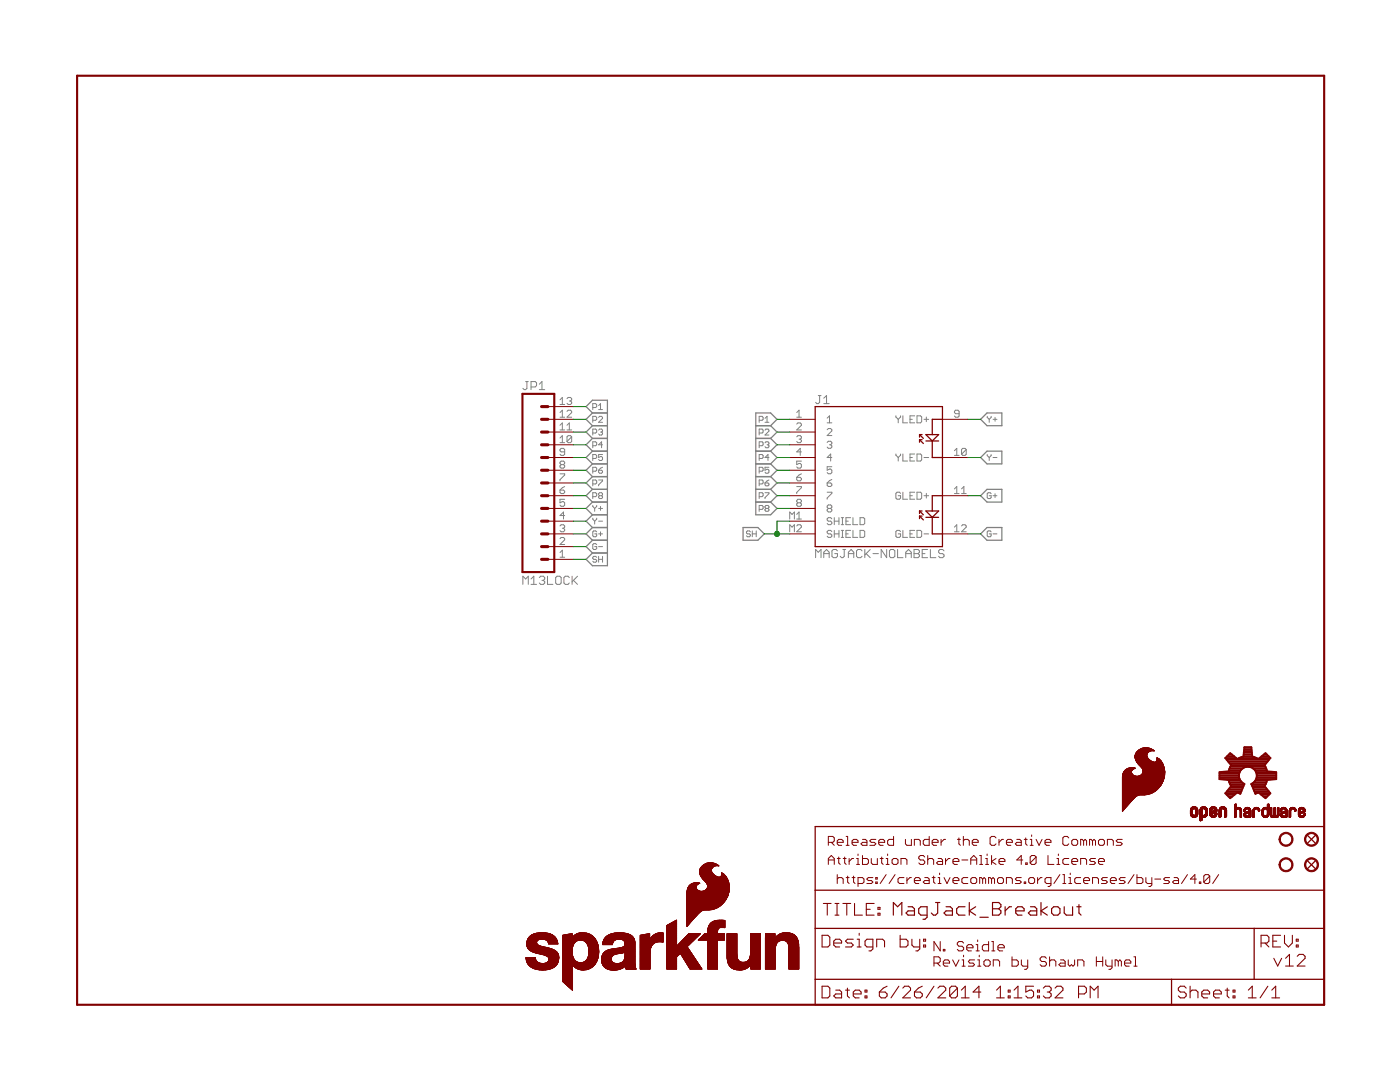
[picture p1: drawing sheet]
<svg xmlns="http://www.w3.org/2000/svg" width="279mm" height="216mm" viewBox="0 0 279 216" stroke-linecap="round" stroke-linejoin="round" font-family="sans-serif">
<g fill="none" stroke="#808080" stroke-width=".2">
<path d="M104.9 76.1h.5M105.2 76.1v1.4l-.3 .2h-.3l-.2-.2M106 77.2h.8l.3-.3v-.5l-.3-.3h-.8v1.6M107.6 77.7h1.1M107.6 76.7l.6-.6v1.6M111.8 79.8l.4-.5v1.4M113.2 79.5l.2-.2h.5l.2 .2v.3l-.2 .2M163.3 78.9h.6M163.6 78.9v1.4l-.3 .2h-.3l-.2-.2M164.4 79.5l.6-.6v1.6M111.8 82.3l.4-.4v1.3M111.8 84.9l.4-.5v1.4"/>
<path d="M111.8 87.4l.4-.5v1.4M111.8 94.6h.9v.2l-.9 .9v.2M111.8 97.8h.7l.2 .2v.3l-.2 .2h-.5l-.2-.2zM111.8 88.3h.9M111.8 85.8h.9M111.8 83.2h.9M111.8 80.7h.9M112 92.7l-.2-.2v-.3l.2-.2h.5l.2 .2v.3l-.2 .2M112 92.7l-.2 .2v.3l.2 .2h.5l.2-.2v-.3l-.2-.2M112 92.7h.5M112.7 90.2h-.7l-.2-.3v-.2l.2-.2h.5l.2 .2v.9l-.2 .3h-.5l-.2-.3M112.7 99.6h-.9v.7l.4-.2h.3l.2 .2v.5l-.2 .2h-.5l-.2-.2"/>
<path d="M112.7 97.1l-.9 .7M113.2 82.1l.2-.2h.5l.2 .2v.2l-.9 .9h.9M113.2 85.8h.9M113.2 84.9l.4-.5v1.4M113.6 80h.3M113.9 80l.2 .2v.3l-.2 .2h-.5l-.2-.2M114.1 87.2v.9l-.2 .2h-.5l-.2-.2M114.1 87.2l-.2-.3h-.5l-.2 .3v.9M114.1 87.2l-.9 .9M118.3 81.3h.6l.2-.2v-.3l-.2-.3h-.6v1.2M118.3 83.9h.6l.2-.2v-.4l-.2-.2h-.6v1.2M118.3 86.4h.6l.2-.2v-.4l-.2-.2h-.6v1.2"/>
<path d="M118.3 88.9h.6l.2-.1v-.4l-.2-.2h-.6v1.1M118.3 91.5h.6l.2-.2v-.4l-.2-.2h-.6v1.2M118.3 94h.6l.2-.2v-.4l-.2-.2h-.6v1.2M118.3 96.6h.6l.2-.2v-.4l-.2-.2h-.6v1.1M118.3 99.1h.6l.2-.2v-.4l-.2-.2h-.6v1.2M119.5 83.3l.2-.2h.4l.1 .2v.2l-.7 .8h.7M119.5 80.9l.3-.4v1.2M119.5 81.7h.7M119.5 85.8l.2-.2h.4l.1 .2-.1 .4M119.5 93.8h.6l.1 .4-.1 .2h-.4l-.2-.2zM119.5 95.8h.7v.2l-.7 .8v.1M119.7 98.9l-.2 .2 .2 .4h.4l.1-.2-.1-.4"/>
<path d="M119.7 98.9h.4M119.7 98.9l-.2-.2 .2-.4h.4l.1 .2-.1 .4M119.8 86.2h.3M120.1 86.2l.1 .2-.1 .4h-.4l-.2-.2M120.2 88.8h-.7l.6-.6v1.1M120.2 90.7h-.7v.6l.3-.2 .4 .2v.4l-.1 .2h-.4l-.2-.2M120.2 93.2l-.7 .6M151.5 83.9h.6l.2-.2v-.4l-.2-.2h-.6v1.2M151.5 86.4h.6l.2-.2v-.4l-.2-.2h-.6v1.2M151.5 88.9h.6l.2-.1v-.4l-.2-.2h-.6v1.1M151.5 91.5h.6l.2-.2v-.4l-.2-.2h-.6v1.2M151.5 94h.6l.2-.2v-.4l-.2-.2h-.6v1.2"/>
<path d="M151.5 96.6h.6l.2-.2v-.4l-.2-.2h-.6v1.1M151.5 99.1h.6l.2-.2v-.4l-.2-.2h-.6v1.2M152.7 96.4h.6l.2 .4-.2 .1h-.4l-.2-.1zM152.7 83.5l.4-.4v1.2M152.7 84.3h.8M152.7 85.8l.2-.2h.4l.2 .2v.2l-.8 .8h.8M152.7 88.4l.2-.2h.4l.2 .2-.2 .4M152.7 98.3h.8v.2l-.8 .8v.2M153.1 88.8h.2M153.3 88.8l.2 .1-.2 .4h-.4l-.2-.2M153.5 91.3h-.8l.6-.6v1.2M153.5 93.2h-.8v.6l.4-.2 .4 .2v.4l-.2 .2h-.4l-.2-.2"/>
<path d="M153.5 95.8l-.8 .6M159 87.2l.2-.3h.5l.2 .3v.2l-.2 .2M159 84.6l.2-.2h.5l.2 .2v.3l-.9 .9h.9M159 83.2h.9M159 97.1h.9v.2l-.9 1v.2M159 95.2h.7l.2 .3v.2l-.2 .2h-.5l-.2-.2zM159 82.3l.5-.4v1.3M159.5 87.6h.2M159.7 87.6l.2 .3v.2l-.2 .2h-.5l-.2-.2M159.9 92h-.9v.7l.7-.2 .2 .2v.5l-.2 .2h-.5l-.2-.2M159.9 90.2h-.9l.7-.7v1.4M159.9 94.6l-.9 .6"/>
<path d="M164.4 80.5h1.1M165.1 85.7l.2-.2h.5l.2 .2v.3l-.9 .9h.9M165.1 84.4h.9M165.1 98.2h.9v.2l-.9 1v.2M165.1 96.4h.7l.2 .2v.2l-.2 .3h-.5l-.2-.3zM165.1 88.3l.2-.2h.5l.2 .2v.2l-.2 .3M165.1 83.4l.4-.4v1.4M165.5 88.8h.3M165.8 88.8l.2 .2v.2l-.2 .3h-.5l-.2-.3M166 93.1h-.9v.7l.4-.2h.3l.2 .2v.5l-.2 .2h-.5l-.2-.2M166 91.3h-.9l.7-.7v1.4M166 95.7l-.9 .7"/>
<path d="M178.8 83v.2l.5 .5M178.8 90.6v.2l.5 .5M179.3 83.7v.7M179.3 91.3v.7M179.7 98.4l-.2-.2h-.5l-.2 .2v1l.2 .2h.5l.2-.2v-.5h-.4M179.7 90.6v.2l-.4 .5M179.7 83v.2l-.4 .5M180.2 90.6v1.4h.9M180.2 83v1.4h.9M180.2 98.2v1.4h.9M181.6 91.3h.5M181.6 83.7h.5"/>
<path d="M181.6 98.9h.5M182.5 90.6h-.9v1.4h.9M182.5 83h-.9v1.4h.9M182.5 98.2h-.9v1.4h.9M183 90.6h.7l.2 .2v1l-.2 .2h-.7zM183 83h.7l.2 .2v.9l-.2 .3h-.7zM183 98.2h.7l.2 .2v1l-.2 .2h-.7zM184.4 91.3h.9M184.4 83.7h.9M184.4 98.9h.9M184.9 83.2v.9M184.9 98.4v1"/>
<path d="M190.5 98.5h.9M190.5 90.9h.9M190.5 89.9l.4-.4v1.4M190.5 97.6l.4-.5v1.4M191.4 82.5h-.7l-.2-.2v-.2l.2-.2h.5l.2 .2v.9l-.2 .2h-.5l-.2-.2M191.9 98.5h.9M191.9 97.6l.5-.5v1.4M192.8 89.7v.9l-.2 .3h-.5l-.2-.3M192.8 89.7l-.2-.2h-.5l-.2 .2v.9M192.8 89.7l-.9 .9M197 83.1v.2l.4 .4M197 90.7v.2l.4 .4"/>
<path d="M197.4 83.7v.6M197.4 91.3v.6M197.8 98.5l-.2-.2h-.4l-.2 .2v.8l.2 .2h.4l.2-.2v-.4h-.4M197.8 83.1v.2l-.4 .4M197.8 90.7v.2l-.4 .4M198.2 91.3h.8M198.2 83.7h.8M198.2 98.9h.8M198.6 83.3v.8M198.6 98.5v.8M104.4 116.6v-1.6l.5 .5 .5-.5v1.6M106 115.5l.5-.5v1.6"/>
<path d="M106 116.6h1.1M107.6 115.3l.3-.3h.5l.3 .3v.2l-.3 .3M108.2 115.8h.2M108.4 115.8l.3 .3v.2l-.3 .3h-.5l-.3-.3M109.3 115v1.6h1M110.9 115.3l.3-.3h.5l.3 .3v1l-.3 .3h-.5l-.3-.3zM111.8 110.3l.4-.5v1.4M111.8 111.2h.9M111.8 107.5l.2-.2h.5l.2 .2v.2l-.9 .9h.9M111.8 104.9l.2-.2h.5l.2 .2v.3l-.2 .2M112.2 105.4h.3M112.5 105.4l.2 .2v.3l-.2 .2h-.5l-.2-.2"/>
<path d="M112.7 102.9h-.9l.7-.7v1.4M113.6 115.3l-.3-.3h-.5l-.3 .3v1l.3 .3h.5l.3-.3M114.2 115v1.6M114.4 115.8l.9 .8M115.3 115l-1.1 1.1M118.3 100.9v.1l.4 .5M118.3 103.4v.2l.4 .4M118.7 101.5v.5M118.7 104v.6M119.1 108.7l-.2-.2h-.4l-.2 .2v.8l.2 .1h.4l.2-.1v-.4h-.4M119.1 106.1l-.2-.2h-.4l-.2 .2v.8l.2 .2h.4l.2-.2v-.4h-.4M119.1 111.2l-.2-.2h-.4l-.2 .4 .2 .2h.4l.2 .4-.2 .2h-.4l-.2-.2"/>
<path d="M119.1 100.9v.1l-.4 .5M119.1 103.4v.2l-.4 .4M119.5 106.5h.7M119.5 104h.7M119.5 101.5h.7M119.5 111v1.2M119.5 111.6h.7M119.5 109.1h.7M119.8 101v.8M119.8 106.1v.8M120.2 111v1.2M149.8 106.1l-.2-.2h-.4l-.2 .4 .2 .2h.4l.2 .4-.2 .2h-.4l-.2-.2"/>
<path d="M150.1 106.5h.8M150.1 105.9v1.2M150.9 105.9v1.2M151.5 101.6h.6l.2-.1v-.5l-.2-.1h-.6v1.1M152.9 101.5l-.2 .1 .2 .4h.4l.2-.2-.2-.3M152.9 101.5h.4M152.9 101.5l-.2-.2 .2-.4h.4l.2 .1-.2 .5M157.6 103.6v-1.4l.5 .4 .4-.4v1.4M157.6 106.1v-1.4l.5 .5 .4-.5v1.4M159 104.9l.2-.2h.5l.2 .2v.3l-.9 .9h.9M159 102.6l.5-.4v1.4M159 103.6h.9"/>
<path d="M159.2 100.3l-.2-.2v-.2l.2-.3h.5l.2 .3v.2l-.2 .2M159.2 100.3l-.2 .3v.2l.2 .2h.5l.2-.2v-.2l-.2-.3M159.2 100.3h.5M162.8 111.3v-1.7l.5 .6 .6-.6v1.7M164.4 111.3v-1.1l.6-.6 .5 .6v1.1M164.4 110.5h1.1M165.3 101.5l-.2-.3v-.2l.2-.2h.5l.2 .2v.2l-.2 .3M165.3 101.5l-.2 .2v.2l.2 .3h.5l.2-.3v-.2l-.2-.2M165.3 101.5h.5M166 106.1l-.2-.3h-.5l-.2 .3v.2l.2 .2h.5l.2 .3v.2l-.2 .2h-.5l-.2-.2M166 103.5l-.2-.2h-.5l-.2 .2v.3l.2 .2h.5l.2 .2v.3l-.2 .2h-.5l-.2-.2M166.5 106.5h.9"/>
<path d="M166.5 104h.9M166.5 103.3v1.4M166.5 105.8v1.4M167.1 109.9l-.2-.3h-.6l-.3 .3v1.1l.3 .3h.6l.2-.3v-.5h-.5M167.4 103.3v1.4M167.4 105.8v1.4M167.9 105.8h.5M167.9 107.2h.5M167.9 103.3h.5M167.9 104.7h.5M168.1 103.3v1.4M168.1 105.8v1.4"/>
<path d="M168.2 109.6h.6M168.5 109.6v1.4l-.3 .3h-.3l-.2-.3M168.8 106.5h.5M168.8 104h.5M169.3 110.5h1.1M169.3 111.3v-1.1l.6-.6 .5 .6v1.1M169.8 105.8h-1v1.4h1M169.8 103.3h-1v1.4h1M170.2 105.8v1.4h1M170.2 103.3v1.4h1M171.6 103.3h.7l.3 .2v1l-.3 .2h-.7zM171.6 105.8h.7l.3 .3v.9l-.3 .2h-.7z"/>
<path d="M172 109.9l-.2-.3h-.6l-.3 .3v1.1l.3 .3h.6l.2-.3M172.6 109.6v1.7M172.8 110.5l.9 .8M173.7 109.6l-1.1 1.1M174.2 110.5h1.1M177 109.6v1.7l-1.1-1.7v1.7M177.8 109.6h.5l.3 .3v1.1l-.3 .3h-.5l-.3-.3v-1.1zM179.1 109.6v1.7h1.1M179.7 106.1l-.2-.3h-.5l-.2 .3v.9l.2 .2h.5l.2-.2v-.5h-.4M180.2 105.8v1.4h.9M180.8 110.5h1.1M180.8 111.3v-1.1l.5-.6 .6 .6v1.1"/>
<path d="M181.6 106.5h.5M182.4 110.5h.8M182.4 109.6h.8l.3 .3v.3l-.3 .3 .3 .2v.3l-.3 .3h-.8zM182.5 105.8h-.9v1.4h.9M183 105.8h.7l.2 .3v.9l-.2 .2h-.7zM184 110.5h.6M184.4 106.5h.9M185.1 109.6h-1.1v1.7h1.1M185.7 109.6v1.7h1.1M188.4 109.9l-.3-.3h-.5l-.3 .3v.3l.3 .3h.5l.3 .2v.3l-.3 .3h-.5l-.3-.3M190.5 106.1h.9M190.5 105.2l.4-.5v1.4"/>
<path d="M191.9 104.9l.2-.2h.5l.2 .2v.3l-.9 .9h.9M197.8 106.1l-.2-.2h-.4l-.2 .2v.8l.2 .2h.4l.2-.2v-.4h-.4M198.2 106.5h.8"/>
</g>
<g fill="none" stroke="#808080" stroke-width=".25">
<path d="M118.2 84.9h3M118.2 82.4h3M118.2 82.4l-1.2-1.3 1.2-1.2h3v33h-3l-1.2-1.3 1.2-1.3M118.2 87.5h3M118.2 82.4l-1.2 1.3 1.2 1.2M118.2 90h3M118.2 84.9l-1.2 1.3 1.2 1.3M118.2 92.6h3M118.2 87.5l-1.2 1.3 1.2 1.2M118.2 95.1h3M118.2 90l-1.2 1.3 1.2 1.3M118.2 97.6h3"/>
<path d="M118.2 92.6l-1.2 1.2 1.2 1.3M118.2 95.1l-1.2 1.3 1.2 1.2M118.2 97.6l-1.2 1.3 1.2 1.3M150.8 84.9h3M150.8 87.5h3M150.8 90h3M150.8 92.6h3M150.8 95.1h3M150.8 97.6h3M153.8 84.9l1.3-1.2-1.3-1.3h-3v20.3h3l1.3-1.2-1.3-1.3M153.8 84.9l1.3 1.3-1.3 1.3M153.8 87.5l1.3 1.3-1.3 1.2"/>
<path d="M153.8 90l1.3 1.3-1.3 1.3M153.8 92.6l1.3 1.2-1.3 1.3M153.8 95.1l1.3 1.3-1.3 1.2M153.8 97.6l1.3 1.3-1.3 1.3M195.7 83.7l1.3-1.3h2.9v2.5h-2.9zM197 90h2.9v2.6h-2.9l-1.3-1.3zM197 97.6h2.9v2.6h-2.9l-1.3-1.3zM118.2 100.2h3M118.2 102.7h3M118.2 107.8h3M118.2 105.3h3M118.2 110.3h3"/>
<path d="M118.2 100.2l-1.2 1.3 1.2 1.2M118.2 102.7l-1.2 1.3 1.2 1.3M118.2 105.3l-1.2 1.2 1.2 1.3M118.2 107.8l-1.2 1.3 1.2 1.2M148.3 105.3h3l1.2 1.2-1.2 1.3h-3zM150.8 100.2h3M195.7 106.5l1.3-1.2h2.9v2.5h-2.9z"/>
</g>
<g fill="none" stroke="#800000" stroke-width=".2">
<path d="M109.3 98.9h5.1M109.3 96.4h5.1M109.3 93.8h5.1M109.3 91.3h5.1M109.3 88.8h5.1M109.3 86.2h5.1M109.3 83.7h5.1M109.3 81.1h5.1M157.6 98.9h5.1M157.6 96.4h5.1M157.6 93.8h5.1M157.6 91.3h5.1"/>
<path d="M157.6 88.8h5.1M157.6 86.2h5.1M157.6 83.7h5.1M188.1 98.9h5.1M188.1 91.3h5.1M188.1 83.7h5.1M109.3 111.6h5.1M109.3 109.1h5.1M109.3 106.5h5.1M109.3 104h5.1M109.3 101.5h5.1M157.6 106.5h5.1"/>
<path d="M157.6 104h5.1M157.6 101.5h5.1M188.1 106.5h5.1M224 154.9h8.4M224 155v6.9l.1-.2M224 160h1.6M224 159.7h1.9M224 157.4h7.1M224 156.8h7.6M224 156.7h7.6M224 156.5h7.8M224 156.3h7.9"/>
<path d="M224 156.2h7.9M224 156h8M224 156h8.1M224 155.7h8.2M224 155.6h8.2M224 155.5h8.2M224 155.4h8.2M224 155.3h8.3M224 155.2h8.3M224 155h8.3M224 155h8.4M224 154.9h2.7"/>
<path d="M224 154.8h2.5M224 154.7l2.4 .1M224 154.7h2.3M224 154.7h2.2M224.1 154.6l-.1 .4M224.1 154.6h2M224.1 154.6h1.9M224.1 154.5h1.9M224.1 154.4h1.8M224.2 154.3h1.6M224.2 154.2h1.6M224.2 154.1h1.6"/>
<path d="M224.3 154.1h1.5M224.3 154h1.5M224.3 154l-.2 .6M224.4 153.9h1.4M224.5 153.8h1.4M224.5 153.7l-.2 .3M224.7 153.5l-.2 .2M225.4 153.2l-.7 .3M225.5 153.2h.8M225.7 159.9l-1.7 .1M225.7 159.9h-1.7M225.8 159.9h-1.8"/>
<path d="M225.8 153.2h.3M225.8 154.1l.3 .5M225.8 154v.1M225.8 153.8v.2M225.8 159.8h-1.8M225.8 153.8h-1.4M225.9 159.7h-1.9M225.9 153.7h-1.4M226 159.6l-2 .1M226 153.6l-1.4 .1M226 153.6h-1.4M226 159.6h-2"/>
<path d="M226.1 154.6l.2 .1M226.1 153.6h-1.4M226.1 159.5l-2.1 .1M226.1 159.5l-.6 .7M226.1 159.5h-2.1M226.1 153.5l-.3 .3M226.1 153.5h-1.4M226.2 159.4l-2.2 .1M226.2 159.4h-2.2M226.2 153.5h-1.4M226.3 154.7l.4 .2M226.3 159.3l-2.3 .1"/>
<path d="M226.3 159.3h-2.3M226.3 153.4h-1.4M226.3 153.2l.2 .1M226.3 153.2h-.9M226.4 159.2l-2.4 .1M226.4 159.2h-2.4M226.4 153.4h-1.4M226.5 159.1h-2.5M226.5 153.3h-1.4M226.5 150.8v.4M226.5 151.2l.2 .4M226.5 153.3l-.4 .2"/>
<path d="M226.5 153.3h-1.2M226.5 151.2h2.5M226.5 151.1h2.5M226.5 151h2.4M226.5 150.9h2.4M226.5 150.8h2.4M226.5 150.7h2.4M226.5 159l-2.5 .1M226.5 151.3h2.6M226.6 151.4h2.6M226.6 151.3h2.5M226.6 150.6h2.3"/>
<path d="M226.6 159l-.5 .5M226.6 159h-2.6M226.6 151.5h2.7M226.6 150.5h2.3M226.6 151.6h2.8M226.6 150.4h2.3M226.7 150.3l-.2 .5M226.7 151.6l.2 .5M226.7 151.7h2.8M226.7 151.6h2.7M226.7 150.4h2.2M226.7 151.7h2.9"/>
<path d="M226.7 158.9l-2.7 .1M226.7 151.8h2.9M226.7 150.3h2.3M226.7 151.8h3M226.8 158.9h-2.8M226.8 151.8l3 .1M226.8 151.9h3M226.8 152h3.2M226.8 158.8l-2.8 .1M226.8 152h3.3M226.9 152.1h3.4M226.9 152.1l.3 .4"/>
<path d="M226.9 158.8h-2.9M226.9 152.1h5M226.9 152.2h5M227 158.7l-3 .1M227 152.2h4.9M227 152.3h5M227.1 152.3h4.9M227.1 152.4h4.9M227.1 158.7h-3.1M227.1 152.4h5M227.1 149.8h3.2M227.1 154.9h5.3"/>
<path d="M227.2 152.5h4.9M227.2 152.5l.4 .4M227.2 149.7h3.1M227.3 149.7h2.9M227.3 158.6l-3.3 .1M227.3 154.8h5.1M227.3 152.6h4.8M227.3 149.6h2.8M227.4 152.7h4.8M227.4 149.6h2.6M227.4 158.6l-.8 .4M227.5 154.8h4.9"/>
<path d="M227.5 152.8h4.7M227.5 149.5h2.4M227.6 152.9h4.6M227.6 149.5h2.3M227.6 154.7h4.8M227.6 152.9l.5 .8M227.6 153h4.7M227.7 149.4h2M227.7 153h4.6M227.7 153.1h4.6M227.8 154.6h4.6M227.8 153.1h4.5"/>
<path d="M227.8 149.4h1.8M227.8 153.2h4.5M227.9 154.5h4.5M227.9 153.2h4.4M227.9 149.4h1.6M227.9 154.4h4.5M228 153.3h4.3M228 154.4h4.4M228 153.4h4.4M228 154.3l-.9 .6M228 154.3h4.4M228 153.5h4.4"/>
<path d="M228 149.3h1.3M228 154.3h4.5M228 154.2h4.5M228.1 154.2h4.4M228.1 153.6h4.3M228.1 154.1h4.4M228.1 153.7v.3M228.1 153.8h4.3M228.1 153.7h4.3M228.1 154l-.1 .3M228.1 154h4.4M228.1 153.9h4.4"/>
<path d="M228.1 153.9h4.3M228.2 149.2h1M228.4 149.2h.5M228.5 158.6h-4.5M228.9 150.7v.2M228.9 150.9l.1 .3M228.9 150.6v.1M228.9 150.6h-2.3M228.9 150.4v.2M228.9 158.5l-4.9 .1M228.9 150.5h-2.3M229 150.3h-2.3"/>
<path d="M229 151.2l.4 .5M229 150.3l-.1 .1M229 150.2h-2.3M229.1 150.2h-2.3M229.1 158.5h-5.1M229.2 150.1h-2.4M229.3 158.5h-5.3M229.3 150l-2.4 .1M229.3 150h-2.4M229.4 149.9h-2.4M229.4 151.7l.2 .1M229.5 158.4h-5.5"/>
<path d="M229.5 158.4l-1.1 .2M229.6 149.9h-2.6M229.6 151.8l.8 .3h1.5M229.6 158.3l-5.6 .1M229.7 158.3h-5.7M229.8 149.8h-2.7M229.8 158.2l-5.8 .1M229.9 149.8l-.4 .1-.5 .4M230 158.2h-6M230.1 158.1l-6.1 .1M230.1 149.6l.3 .2h-.3M230.1 149.6a2.37 2.37 0 0 0-3.4 .7"/>
<path d="M230.1 158.1h-6.1M230.2 158.1h-6.2M230.3 158h-6.3M230.4 157.9l-6.4 .1M230.5 157.9h-6.5M230.5 157.8l-6.5 .1M230.6 157.8h-6.6M230.7 157.8h-6.7M230.7 152h1.1M230.7 157.7h-6.7M230.8 157.6l-6.8 .1M230.8 151.9h1"/>
<path d="M230.8 151.9l-.3 .2M230.8 157.6h-6.8M230.9 151.8h.8M230.9 151.8l-.1 .1M230.9 151.8h.7M230.9 151.7h.7M230.9 151.7h.6M230.9 151.2h.1M230.9 151.2v.1M230.9 151.3v.3M230.9 151.6v.2M230.9 151.2l.4 .2"/>
<path d="M230.9 157.5l-6.9 .1M230.9 151.6h.6M230.9 151.5h.5M230.9 151.4h.4M230.9 151.4h.3M230.9 151.3h.2M231 157.5h-7M231 157.4l-7 .1M231.1 157.4h-7.1M231.2 157.3h-7.2M231.2 157.2l-7.2 .1M231.2 157.2h-7.2"/>
<path d="M231.3 157.1a3.9 3.9 0 0 1-1.8 1.3M231.3 157.1l-7.3 .1M231.3 151.4l.4 .5M231.4 157.1h-7.4M231.4 157h-7.4M231.5 157h-7.5M231.5 156.9h-7.5M231.5 156.8l-7.5 .1M231.6 156.7l-7.6 .1M231.7 156.7l-.4 .4M231.7 156.7h-7.7M231.7 151.9l.6 1.3"/>
<path d="M231.7 156.6h-7.7M231.8 156.6l-.1 .1M231.8 156.5l-7.8 .1M231.8 156.4l-7.8 .1M231.8 156.4h-7.8M231.9 156.4h-7.9M231.9 156.3h-7.9M232 156.1l-8 .1M232 156.1h-8M232 156l-8 .1M232.1 155.9h-8.1M232.1 155.8h-8.1"/>
<path d="M232.2 155.8l-.4 .8M232.2 155.7l-8.2 .1M232.3 155.4h-8.3M232.3 155.3l-8.3 .1M232.3 155.3h-8.3M232.3 153.2l.2 .8M232.3 155.1h-8.3M232.4 154.9l-.2 .9M232.4 154.6l-4.7 .1M232.5 154l-.1 .9M137.1 178.4v6.4M137.1 179.3h7.8"/>
<path d="M137.1 179.2h7.9M137.1 178.9h8.1M137.1 178.8h8.1M137.1 178.7h8.2M137.1 178.6h8.2M137.1 178.5h8.2M137.1 178.4h8.3M137.1 178.3h8.3M137.1 178.2h8.3M137.1 178v.4M137.1 178.1h8.3M137.1 178h8.4"/>
<path d="M137.1 177.9h8.4M137.1 177.8h2.7M137.1 177.8h2.5M137.1 177.7h2.3M137.2 177.7h2.1M137.2 177.6h2.1M137.2 177.6h2M137.2 177.5h1.9M137.2 177.4h1.9M137.2 177.4h1.8M137.2 177.3h1.8M137.3 177.2h1.6"/>
<path d="M137.3 177.1h1.6M137.4 177.1h1.5M137.4 177h1.5M137.4 176.9l-.3 1.1M137.4 176.9h1.5M137.5 176.8h1.4M137.6 176.7h1.4M138 176.4l-.6 .5M138.4 176.2h1.3l-.8 .6M138.5 176.2h1M138.9 177.1v.1M138.9 176.9v.2"/>
<path d="M138.9 177.2l.5 .5a1.3 1.3 0 0 0 1.2 0M138.9 176.8v.1M138.9 176.8h-1.4M139 176.7h-1.4M139 176.1l.6 .1M139 176.6h-1.3M139.1 176.6h-1.4M139.1 176.1l-1.1 .3M139.2 176.5h-1.4M139.3 176.4h-1.4M139.4 176.4h-1.4M139.5 176.3h-1.4"/>
<path d="M139.6 176.3h-1.4M139.6 173.7v.4M139.6 174.1l.1 .5M139.6 174.2h2.6M139.6 174.1h2.5M139.6 174h2.4M139.6 173.9h2.4M139.6 173.8h2.4M139.6 173.7h2.4M139.7 174.3h2.5M139.7 174.2h2.5M139.7 174.3h2.6"/>
<path d="M139.7 173.6h2.3M139.7 173.5h2.3M139.7 174.4h2.7M139.7 174.4h2.6M139.7 174.5h2.7M139.7 174.5h2.8M139.7 174.6l.3 .4M139.7 174.6h2.8M139.8 173.3l-.2 .4M139.8 174.6h2.8M139.8 174.7h2.9M139.8 174.8h3"/>
<path d="M139.8 173.2h2.3M139.9 174.8h3M139.9 174.9h3.1M139.9 174.9h3.2M140 175h3.2M140 175l.3 .5M140 175h5M140 175.1h5M140.1 175.1h4.9M140.1 175.2h5M140.2 175.3h4.9M140.2 172.7h3.2"/>
<path d="M140.3 175.4h4.9M140.3 172.7h3.1M140.3 175.5l.8 .8M140.3 175.5h4.9M140.4 172.6h2.9M140.4 175.5h4.8M140.4 172.6h2.8M140.4 175.6h4.8M140.5 172.6l-.7 .7M140.5 177.8h5M140.5 175.6h4.8M140.5 172.6h2.7"/>
<path d="M140.5 175.7h4.8M140.6 172.5h2.4M140.6 175.7h4.7M140.6 177.7h4.9M140.6 175.8h4.7M140.7 172.4h2.3M140.7 175.8h4.6M140.7 177.7h4.8M140.7 175.9h4.7M140.7 172.4h2.2M140.8 177.6h4.7M140.8 175.9h4.6"/>
<path d="M140.8 176h4.6M140.9 172.3h1.8M140.9 176.1h4.5M140.9 177.5h4.6M140.9 172.3h1.7M141 176.1h4.4M141 177.4h4.5M141 176.2h4.4M141 172.3l-.5 .3M141 172.3h1.5M141.1 176.3l.1 .3M141.1 176.3h4.4"/>
<path d="M141.1 177.3h4.4M141.1 176.4h4.4M141.1 177.3l-.5 .4M141.1 177.2h4.4M141.1 176.5h4.4M141.2 177.2h4.3M141.2 176.5h4.3M141.2 177.1h4.3M141.2 176.6h4.3M141.2 176.6v.4M141.2 177h4.3M141.2 176.7h4.3"/>
<path d="M141.2 176.8h4.3M141.2 177l-.1 .3M141.2 176.9h4.3M141.3 172.2h1M141.5 172.1h.6M141.9 173.7l.1 .1M142 173.8v.2M142 173.5l-.1 .2M142 173.6h-2.3M142 173.4h-2.3M142 174l.1 .1M142 173.4v.1"/>
<path d="M142 173.3h-2.3M142.1 173.3h-2.3M142.1 173.2l-.1 .2M142.1 172.1l.8 .3 .5 .4M142.1 172.1l-1.1 .2M142.1 174.1l.6 .6M142.1 173.2h-2.3M142.2 173.1h-2.3M142.3 173h-2.3M142.4 172.9l-2.4 .1M142.5 172.9h-2.4M142.6 172.8h-2.5"/>
<path d="M142.7 174.7l.4 .2M142.8 172.8h-2.6M142.8 172.8l-.7 .4M143 172.7l-.2 .1M143.2 172.7l.2 .1M143.7 175h1.2M143.8 174.9h1.1M143.9 174.9h1M143.9 174.9l-.5 .1-.3-.1M143.9 174.8h.9M144 174.8h.8M144 174.7h.7"/>
<path d="M144 174.7l-.1 .2M144 174.2h.1M144 174.2v.1M144 174.2l.4 .2M144 174.6h.7M144 174.6h.6M144 174.3h.2M144 174.2h.2M144 174.5h.6M144 174.3v.3M144 174.6v.1M144 174.5h.5"/>
<path d="M144 174.4h.5M144 174.4h.4M144 174.3h.3M144.4 174.4l.4 .4M144.5 180h-7.4M144.6 179.9h-7.5M144.7 179.8h-7.6M144.7 179.7l-7.6 .1M144.7 179.7h-7.6M144.8 179.6l-7.7 .1M144.8 179.6h-7.7M144.8 174.8l.4 .6"/>
<path d="M144.9 179.5h-7.8M144.9 179.4h-7.8M144.9 179.3l-7.8 .1M145 179.3h-7.9M145 179.2h-7.9M145.1 179.1h-8M145.1 179l-8 .1M145.1 179h-8M145.1 178.9l-8 .1M145.2 175.4l.2 .7M145.2 178.9h-8.1M145.2 178.8h-8.1"/>
<path d="M145.3 178.7l-.9 1.4M145.3 178.6l-8.2 .1M145.3 178.5h-8.2M145.4 178.4h-8.3M145.4 178.2l-8.3 .1M145.4 178.2h-8.3M145.4 176.1l.1 .9M145.4 178.1h-8.3M145.5 177.9l-8.4 .1M145.5 177.8l-.2 .9M145.5 177.8h-5.4M145.5 177v.8"/>
<path d="M145.5 177.4h-4.4M165.3 168.1h.9l.3-.3v-.6l-.3-.3h-.9v1.8M165.3 172.5v-1.2l.6-.6 .6 .6v1.2M165.3 171.6h1.2M165.9 168.1l.6 .6M167.1 168.1h1.2v-.3l-.3-.3h-.6l-.3 .3v.6l.3 .3h.6M167.1 174.5v1.8M167.1 175.4l.3-.3h.6l.3 .3v.9M167.1 171.3h.6M167.4 171v1.2l.3 .3M168.3 171.3h.6M168.6 171v1.2l.3 .3"/>
<path d="M168.9 166.9h.3v1.8M168.9 168.7h.6M168.9 175.1h.6M169.2 174.8v1.2l.3 .3M169.5 171.3v1.2M170.1 168.1h1.1v-.3l-.3-.3h-.6l-.2 .3v.6l.2 .3h.6M170.1 175.1h.5M170.3 171.3h-.2l-.6 .6M170.3 174.8v1.2l.3 .3M170.9 171.3h.3v1.2M170.9 172.5h.6M171.2 170.4v.3"/>
<path d="M171.2 176.3h.9l.3-.3v-.6l-.3-.3h-.9v1.8M172.1 167.5h.6l.3 .3v.9h-.9l-.3-.3 .3-.3h.9M172.1 170.7v1.8h.9l.3-.3v-.6l-.3-.3h-.9M173.9 171.3v.9l.3 .3h.9v-1.2M174.2 175.1h-.9l-.3 .3 .3 .3h.6l.3 .3-.3 .3h-.9M174.8 175.1h.3v.3h-.3zM174.8 176h.3v.3h-.3zM174.8 167.5h-.9l-.3 .3 .3 .3h.6l.3 .3-.3 .3h-.9M175.4 168.1h1.2v-.3l-.3-.3h-.6l-.3 .3v.6l.3 .3h.6M175.7 171.3h.6M176 171v1.2l.3 .3M176.8 171.3h.3v1.2"/>
<path d="M176.8 172.5h.6M176.8 174.5l-1.1 1.8M177.1 170.4v.3M178 171.6l.3-.3h.6l.3 .3v.6l-.3 .3h-.6l-.3-.3zM178.3 166.9v1.8h-.9l-.3-.3v-.6l.3-.3h.9M178.6 174.5l-1.2 1.8M179.8 172.5v-1.2h.9l.3 .3v.9M180.4 175.1h-.9l-.3 .3v.6l.3 .3h.9M180.7 167.5v.9l.3 .3h.9v-1.2M181 175.1v1.2M181.9 175.1h-.3l-.6 .6M182.5 168.7v-1.2h.9l.3 .3v.9"/>
<path d="M182.5 175.7h1.2v-.3l-.3-.3h-.6l-.3 .3v.6l.3 .3h.6M184.6 175.1h.5l.3 .3v.9h-.8l-.3-.3 .3-.3h.8M184.6 171l-.3-.3h-.6l-.3 .3v.3l.3 .3h.6l.3 .3v.3l-.3 .3h-.6l-.3-.3M185.1 171.6l.3-.3h.6l.3 .3v.9M185.1 170.7v1.8M185.4 166.9v1.8h-.8l-.3-.3v-.6l.3-.3h.8M186 168.1h1.2v-.3l-.3-.3h-.6l-.3 .3v.6l.3 .3h.6M186 175.1h.6M186.3 174.8v1.2l.3 .3M187.2 171.3h.6l.3 .3v.9h-.9l-.3-.3 .3-.3h.9M187.2 175.1h.3v1.2M187.2 176.3h.6"/>
<path d="M187.5 174.2v.3M187.8 167.5v1.2M188.4 175.1l.6 1.2 .6-1.2M188.7 167.5h-.3l-.6 .6M188.7 171.3v1.2M189.6 171.3h-.3l-.6 .6M190.2 175.7h1.2v-.3l-.3-.3h-.6l-.3 .3v.6l.3 .3h.6M190.2 171.9h1.2v-.3l-.3-.3h-.6l-.3 .3v.6l.3 .3h.6M191.1 167.5h.6M191.4 167.2v1.2l.3 .3M192 171.6h1.1M192.3 167.8l.3-.3h.5l.3 .3v.9"/>
<path d="M192.3 166.9v1.8M193.1 175.1h-.8l-.3 .3v.6l.3 .3h.8M193.7 171.6h1.2M193.7 172.5v-1.2l.6-.6 .6 .6v1.2M194 168.1h1.2v-.3l-.3-.3h-.6l-.3 .3v.6l.3 .3h.6M194 175.1h.6l.3 .3v.6l-.3 .3h-.6l-.3-.3v-.6zM195.5 172.5h.6M195.5 170.7h.3v1.8M196.1 175.4l-.3-.3h-.3v1.2M196.1 175.4v.9M196.1 175.4l.3-.3 .3 .3v.9M196.7 171.3h.3v1.2"/>
<path d="M196.7 172.5h.6M197 170.4v.3M197.9 175.4l-.3-.3h-.3v1.2M197.9 170.7v1.8M197.9 175.4v.9M197.9 175.4l.3-.3 .3 .3v.9M198.8 167.2l-.3-.3h-.6l-.3 .3v1.2l.3 .3h.6l.3-.3M198.8 171.3l-.9 .6 .9 .6M199.4 167.5v1.2M199.4 171.9h1.2v-.3l-.3-.3h-.6l-.3 .3v.6l.3 .3h.6M199.4 175.1h.6l.3 .3v.6l-.3 .3h-.6l-.3-.3v-.6zM200.3 167.5h-.3l-.6 .6"/>
<path d="M200.9 168.1h1.1v-.3l-.3-.3h-.6l-.2 .3v.6l.2 .3h.6M200.9 176.3v-1.2h.8l.3 .3v.9M202.9 167.5h.6l.3 .3v.9h-.9l-.3-.3 .3-.3h.9M203.8 175.1h-.9l-.3 .3 .3 .3h.6l.3 .3-.3 .3h-.9M204.1 171.6h-1.2l.9-.9v1.8M204.4 167.5h.6M204.4 176h.3v.3h-.3zM204.7 167.2v1.2l.3 .3M204.7 172.2h.3v.3h-.3zM205.6 168.7h.6M205.6 167.5h.3v1.2M205.6 175.1h.6l.3 .3v.6l-.3 .3h-.6l-.3-.3v-.6z"/>
<path d="M205.9 166.6v.3M206.8 167.5l.6 1.2 .6-1.2M206.8 171v1.2l-.3 .3h-.6l-.3-.3M206.8 171l-.3-.3h-.6l-.3 .3v1.2M206.8 171l-1.2 1.2M207.1 175.1v1.2M208 175.1h-.3l-.6 .6M208.6 168.1h1.1v-.3l-.3-.3h-.5l-.3 .3v.6l.3 .3h.5M209.1 170.7v1.8h1.2M209.7 176.3h-.8l-.3-.3v-.6l.3-.3h.8v1.5l-.3 .3h-.3M210.9 171.3h.3v1.2M210.9 172.5h.6"/>
<path d="M211.2 170.4v.3M211.5 174.5l-1.2 1.8M212.1 176.3h.6M212.1 174.5h.3v1.8M213.3 167.2l-.3-.3h-.6l-.3 .3v1.2l.3 .3h.6l.3-.3M213.3 171.3h-.9l-.3 .3v.6l.3 .3h.9M213.3 175.1h.3v1.2M213.3 176.3h.6M213.6 174.2v.3M213.9 167.8l.3-.3h.6l.3 .3v.6l-.3 .3h-.6l-.3-.3zM213.9 171.9h1.2v-.3l-.3-.3h-.6l-.3 .3v.6l.3 .3h.6M215.7 172.5v-1.2h.9l.3 .3v.9"/>
<path d="M215.7 175.1h-.9l-.3 .3v.6l.3 .3h.9M216.3 167.8l-.3-.3h-.3v1.2M216.3 167.8v.9M216.3 175.7h1.1v-.3l-.3-.3h-.5l-.3 .3v.6l.3 .3h.5M216.3 167.8l.3-.3 .3 .3v.9M218 167.8l-.3-.3h-.3v1.2M218 167.8v.9M218 176.3v-1.2h.9l.3 .3v.9M218 167.8l.3-.3 .3 .3v.9M218.6 171.3h-.9l-.3 .3 .3 .3h.6l.3 .3-.3 .3h-.9M219.2 171.9h1.2v-.3l-.3-.3h-.6l-.3 .3v.6l.3 .3h.6M219.5 167.5h.6l.3 .3v.6l-.3 .3h-.6l-.3-.3v-.6z"/>
<path d="M221 168.7v-1.2h.9l.3 .3v.9M221 175.1h-.9l-.3 .3 .3 .3h.6l.3 .3-.3 .3h-.9M221.6 175.7h1.2v-.3l-.3-.3h-.6l-.3 .3v.6l.3 .3h.6M224 167.5h-.9l-.3 .3 .3 .3h.6l.3 .3-.3 .3h-.9M224 161.8h.1M224 161.5h.3M224 161.4h.4M224 160.6h1.1M224 160.4h1.3M224.1 161.8h-.1M224.1 161.7l-.1 .1M224.2 161.7h-.2"/>
<path d="M224.2 161.6l-.2 .1M224.3 161.6h-.3M224.3 161.6l-.2 .1M224.3 161.5h-.3M224.4 161.4h-.4M224.5 161.4l-.2 .2M224.5 161.3l-.5 .1M224.5 161.3h-.5M224.5 161.2l-.5 .1M224.6 175.1h-1l-.2 .3 .2 .3h.7l.3 .3-.3 .3h-.9M224.6 161.2h-.6M224.6 161.1l-.6 .1"/>
<path d="M224.7 161.1h-.7M224.7 161.1l-.2 .3M224.7 161l-.7 .1M224.7 161h-.7M224.8 160.9l-.8 .1M224.9 160.9h-.9M224.9 160.8l-.9 .1M224.9 160.8h-.9M225 160.7l-1 .1M225 160.7h-1M225.1 160.6l-1.1 .1M225.1 160.5l-1.1 .1"/>
<path d="M225.2 160.5h-1.2M225.2 160.5l-.5 .6M225.3 160.4l-1.3 .1M225.3 160.3l-1.3 .1M225.4 160.3h-1.4M225.4 160.2l-1.4 .1M225.5 160.2h-1.5M225.5 160.2l-.3 .3M225.5 160.1l-1.5 .1M225.6 160.1h-1.6M225.6 160l-1.6 .1M226.3 174.5l-1.2 1.8"/>
<path d="M226.9 174.5v1.8h.9l.3-.3v-.6l-.3-.3h-.9M228.7 175.1v.9l.3 .3h.9M229.9 175.1v1.5l-.3 .3h-.3M230.5 175.4h1.1M233.4 175.1h-.9l-.3 .3 .3 .3h.6l.3 .3-.3 .3h-.9M234.3 175.1h.6l.3 .3v.9h-.9l-.3-.3 .3-.3h.9M237 174.5l-1.2 1.8M237.6 162.4h.4M237.6 162.3h.4M237.6 162.2h.4M237.6 162.1h.4M237.6 162h.4"/>
<path d="M237.6 161.9h.4M237.6 161.8h.4M237.6 161.7h.4M237.6 162.6h.5M237.6 162.5l.4 .1M237.6 162.5h.4M237.6 162.4l.4 .1M237.6 161.6h.4M237.6 161.5h.4M237.6 162.6l.6 .1M237.6 162.7h.7M237.7 162.7h1.3"/>
<path d="M237.7 161.3h1.2M237.7 162.8h1.2M237.7 161.2h1.2M237.8 162.9h1M237.8 161.2h1M237.8 161.1h1M237.9 163h.8M237.9 161.1h.8M238 163h.7M238 161.6h-.4M238 161.5h-.4M238 161h.6"/>
<path d="M238.1 161.4l-.5 .1M238.2 163.1h.2M238.2 161.4h-.6M238.2 161h.3M238.4 162.7h.6M238.4 161.4h.6M238.5 162.6h.5M238.5 161.4l.5 .1M238.6 162.6h.4M238.6 161.5h.4M238.6 162.5h.4M238.6 162.4h.4"/>
<path d="M238.6 162.3h.4M238.6 162.2h.4M238.6 162.1h.4M238.6 162h.4M238.6 161.9h.4M238.6 161.8h.4M238.6 161.7h.4M238.6 161.6h.4M238.8 175.4h-1.2l.9-.9v1.8M239 161.4h-1.3M239 162.7h-.6M239.4 176h.2v.3h-.2z"/>
<path d="M239.5 163.6h.4M239.5 163.5h.4M239.5 163.4h.4M239.5 163.3h.4M239.5 163.2h.4M239.5 163.1h.4M239.5 162.7h.7M239.5 162.6l.6 .1M239.5 162.6h.5M239.5 162.5h.4M239.5 162.4h.4M239.5 162.3h.4"/>
<path d="M239.5 162.2h.4M239.5 162.1h.4M239.5 162h.4M239.5 161.9h.4M239.5 161.8h.4M239.5 161.7h.4M239.5 161.6h.4M239.5 161.5h.4M239.5 163.8h.1M239.6 161.4h1.3M239.6 161.3h1.2M239.6 161.2h1.2"/>
<path d="M239.7 161.2h1M239.8 163.7l-.3 .1M239.8 161.1h.9M239.8 161.1h.8M239.8 163.7h-.3M240 161.5h-.5M240 161h.5M240 161.4l-.5 .1M240.1 161.4h-.6M240.1 161h.3M240.1 163.1h.2M240.3 161.4h.6"/>
<path d="M240.4 162.7h.5M240.5 161.4l.4 .1M240.5 161.5h.4M240.5 161.5l.5 .1M240.5 162.5h.5M240.5 161.6h.5M240.6 163l-1.1 .1M240.6 162.4h.4M240.6 161.6h.4M240.6 162.3h.4M240.6 162.2h.4M240.6 162.1h.4"/>
<path d="M240.6 162h.4M240.6 161.9h.4M240.6 161.8h.4M240.6 161.7h.4M240.6 163h-1.1M240.7 162.9l-1.2 .1M240.7 162.9h-1.2M240.8 162.8l-1.3 .1M240.8 162.8h-1.3M240.9 162.7l-1.4 .1M240.9 162.7h-.6M240.9 162.6h-.4"/>
<path d="M240.9 162.5l-.4 .1M241 162.5h-.5M241.4 162.5h.4M241.4 162.4h.4M241.4 161.9h1.4M241.4 161.8l.4 .1M241.4 161.8h.4M241.4 161.7h.4M241.4 161.6h.4M241.4 161.5h.4M241.4 174.8v1.2l-.3 .3h-.6l-.3-.3M241.4 174.8l-.3-.3h-.6l-.3 .3v1.2"/>
<path d="M241.4 174.8l-1.2 1.2M241.4 162.6l.6 .1M241.4 162.6h.5M241.4 162.5h.5M241.5 162.7h.6M241.5 161.4h1.3M241.5 162.7h1.3M241.5 161.3h1.3M241.5 162.8h1.2M241.5 161.3h1.2M241.6 162.8h1.1M241.6 161.2h1.1"/>
<path d="M241.6 162.9h1.1M241.6 161.2h1M241.7 162.9h.9M241.7 161.1h.9M241.7 163h.8M241.7 161.1h.8M241.8 163h.7M241.8 161.6l-.4 .1M241.9 161.5h-.5M241.9 161h.5M241.9 162.3l-.5 .1M241.9 161.4l-.5 .1"/>
<path d="M242 163.1h.3M242 161.9h.8M242 161.4h-.6M242 161h.3M242 162.3h-.6M242.1 161.8h.7M242.1 162.2l-.7 .1M242.2 161.8h.6M242.3 161.4h.5M242.3 162.2h-.9M242.3 162.7h.5M242.3 161.7h.5"/>
<path d="M242.3 162.1l-.9 .1M242.4 162.6h.4M242.4 161.5h.4M242.4 161.6h.4M242.4 162.5h.4M242.5 162.1h-1.1M242.5 162.4h.3M242.5 162.3h.3M242.6 162.3h.2M242.6 162l-1.2 .1M242.6 162.2h.2M242.7 162h-1.3"/>
<path d="M242.8 161.9l-1.4 .1M242.8 162.7h-.6M242.8 162.5l-.4 .1M243.2 174.5l-1.2 1.8M243.3 163h.3M243.3 162.9h.4M243.3 162.8h.4M243.3 162.7h.4M243.3 162.6h.4M243.3 162.5h.4M243.3 162.4h.4M243.3 162.3h.4"/>
<path d="M243.3 162.2h.4M243.3 162.1h.4M243.3 162h.4M243.3 161.9h.4M243.3 161.8h.4M243.3 161.7h.4M243.3 161.6h.4M243.4 161.3h1.3M243.4 161.3h1.2M243.5 161.2h1.1M243.5 161.2h1M243.6 161.1h.9"/>
<path d="M243.6 163h-.3M243.6 161.1h.8M243.7 162.9l-.4 .1M243.8 161.5l-.5 .1M243.8 161.5h-.5M243.8 161h.5M243.8 161.4l-.4 .1M243.9 161h.3M243.9 161.4h-.5M244.2 161.4h.5M244.3 161.4h.4M244.3 161.5h.5"/>
<path d="M244.4 161.6h.4M244.4 162.9h.4M244.4 162.8h.4M244.4 162.7h.4M244.4 162.6h.4M244.4 162.5h.4M244.4 162.4h.4M244.4 162.3h.4M244.4 162.2h.4M244.4 162.1h.4M244.4 162h.4M244.4 161.9h.4"/>
<path d="M244.4 161.8h.4M244.4 161.7h.4M244.6 163h-.2M244.7 161.4h-1.3M244.7 163h-.3M244.8 162.9l-.4 .1M246.4 160.6h.3M246.4 163h.3M246.4 162.9h.3M246.4 162.8h.3M246.4 162.7h.3M246.4 162.6h.3"/>
<path d="M246.4 162.5h.3M246.4 162.4h.3M246.4 162.3h.3M246.4 162.2h.3M246.4 162.1h.3M246.4 162h.3M246.4 161.9h.3M246.4 161.8h.3M246.4 161.7h.3M246.4 161.6h.3M246.4 161.6h.4M246.4 161.5h.4"/>
<path d="M246.4 161.3l1.2 .1M246.4 161.3h1.2M246.4 161.2l1.2 .1M246.4 161.2h1.1M246.4 161.1l.3 .1M246.4 161.1h.3M246.4 161h.3M246.4 160.9h.3M246.4 160.8h.3M246.4 160.7h.3M246.4 160.5h.3M246.5 163.1h-.1"/>
<path d="M246.5 160.5h.2M246.7 163l-.3 .1M246.7 161.7l-.3 .1M246.8 161.2h.6M246.9 161.5h-.5M246.9 161.4l-.5 .1M246.9 161.1h.4M247.1 161.4h-.7M247.1 161.4h.6M247.3 161.4l.4 .1M247.4 161.5h.4M247.4 161.6h.4"/>
<path d="M247.5 161.6h.3M247.5 161.7h.3M247.5 162.9h.3M247.5 162.8h.3M247.5 162.7h.3M247.5 162.6h.3M247.5 162.5h.3M247.5 162.4h.3M247.5 162.3h.3M247.5 162.2h.3M247.5 162.1h.3M247.5 162h.3"/>
<path d="M247.5 161.9h.3M247.5 161.8h.3M247.6 163.1h-.1M247.8 163l-.3 .1M247.8 163h-.3M248.2 162.6l.4 .1M248.2 162.6h.3M248.2 161.8h.3M248.2 161.7h.3M248.3 162.8h.4M248.3 162.7l.3 .1M248.3 162.7h.3"/>
<path d="M248.3 161.6h.3M248.3 162.8l.8 .1M248.3 161.5h.3M248.3 162.9h.8M248.4 162.9h.7M248.4 161.9h-.1M248.4 161.4h1.1M248.4 163h.8M248.5 161.3h.9M248.5 163h.7M248.5 161.8l-.3 .1M248.5 161.2h.8"/>
<path d="M248.5 162.5l-.3 .1M248.5 161.7h-.2M248.6 162.1h1M248.6 162.5h-.4M248.6 161.6h-.3M248.6 163.1h.5M248.6 162.4l-.3 .1M248.6 161.2h.6M248.7 162.4h-.4M248.7 162.1h.9M248.7 161.5h-.4M248.7 161.4l-.4 .1"/>
<path d="M248.7 161.1h.4M248.8 162.3l-.5 .1M248.8 163.1h-.1M248.8 162h.8M248.9 163.1h.1M248.9 162.8h.2M248.9 162h.7M248.9 161.4h-.6M248.9 162.3h-.6M249 161.4h.5M249 162.2l-.7 .1M249 161.9h.6"/>
<path d="M249.1 161.4h.4M249.2 161.5h.4M249.2 162.2h-.8M249.2 161.9h.4M249.2 161.5l.4 .1M249.3 161.8h.3M249.3 161.6h.3M249.3 162.2h.3M249.3 162.9h.3M249.3 162.8h.3M249.3 162.7h.3M249.3 162.6h.3"/>
<path d="M249.3 162.5h.3M249.3 162.4h.3M249.3 162.3h.3M249.3 161.7h.3M249.4 163.1h-.1M249.6 163l-.3 .1M249.6 163h-.3M249.6 162.1l-1.1 .1M250.1 162.9h.3M250.1 162.8h.3M250.1 162.7h.3M250.1 162.6h.3"/>
<path d="M250.1 162.5h.3M250.1 162.4h.3M250.1 162.3h.3M250.1 162.2h.3M250.1 162.1h.3M250.1 162h.3M250.1 161.9h.3M250.1 161.8h.3M250.1 161.7h.3M250.1 161.6h.3M250.2 163.1h-.1M250.2 161.4h1.1"/>
<path d="M250.2 161.3h1M250.3 161.3h.9M250.3 163l-.2 .1M250.3 161.2h.8M250.3 163h-.2M250.4 162.9l-.3 .1M250.4 161.6l-.3 .1M250.4 161.5l-.3 .1M250.4 161.2h.6M250.5 161.5h-.4M250.5 161.4l-.4 .1M250.5 161.1h.4"/>
<path d="M250.7 161.4h-.6M250.8 161.4h.5M250.9 161.4l.4 .1M251 161.5h.4M251.1 161.6h.3M251.1 161.5h.3M251.1 161.7h.3M251.1 161.8h.2M251.4 161.8h-.3M251.8 162.4h.4M251.8 162.3h.4M251.8 162.2h.4"/>
<path d="M251.8 162.1h.4M251.8 162h.4M251.8 161.9h.4M251.8 161.8h.4M251.9 162.5h.3M251.9 161.7h.3M251.9 162.6h.3M251.9 162.7l.4 .1M251.9 162.7h.4M251.9 162.8h.6M252 162.8l1.1 .1M252 162.9h1.1"/>
<path d="M252 161.4h1.2M252.1 161.3h1.1M252.1 162.9h.9M252.1 163h.9M252.1 161.2h1.1M252.2 163h.7M252.2 161.6h-.3M252.2 161.5l-.3 .1M252.3 161.2h.5M252.3 163.1h.5M252.3 161.5h-.4M252.3 161.1h.4"/>
<path d="M252.4 161.4l-.5 .1M252.5 163.1h.1M252.5 161.4h-.5M252.6 161.4h.6M252.6 162.8h.6M252.7 161.4h.5M252.8 161.5h.4M252.8 162.7h.4M252.9 161.5h.3M252.9 161.6h.3M252.9 162.6h.3M252.9 162.5h.3"/>
<path d="M252.9 162.4h.3M252.9 162.3h.3M252.9 162.2h.3M252.9 162.1h.3M252.9 162h.3M252.9 161.9h.3M252.9 161.8h.3M252.9 161.7h.3M252.9 161.1h.3M252.9 161h.3M252.9 160.9h.3M252.9 160.8h.3"/>
<path d="M252.9 160.7h.3M252.9 160.6h.3M252.9 160.5h.3M253 160.5h.2M253.2 162.8h-.4M253.2 162.6l-.3 .1M253.5 162.6h.3M253.5 162.5h.3M253.5 162.4h.3M253.5 162.3h.3M253.5 162.2h.3M253.5 162.1h.3"/>
<path d="M253.5 162h.3M253.5 161.9h.3M253.5 161.8h.3M253.5 161.7h.3M253.5 161.6h.3M253.5 161.5h.3M253.5 161.4h.3M253.5 161.3h.3M253.5 162.8h.4M253.5 162.7h.4M253.5 162.6l.3 .1M253.5 161.2h.3"/>
<path d="M253.6 162.9h1.5M253.6 163h1.5M253.7 161.2h.1M253.7 163h1.3M253.8 163.1h.4M253.9 163.1h.1M254 163.1h.1M254 162.8h.7M254.1 162.8h.5M254.2 162.7h.3M254.2 162.6l.3 .1M254.2 162.6h.3"/>
<path d="M254.2 162.5h.3M254.2 162.4h.3M254.2 162.3h.3M254.2 162.2h.3M254.2 162.1h.3M254.2 162h.3M254.2 161.9h.3M254.2 161.8h.3M254.2 161.7h.3M254.2 161.6h.3M254.2 161.5h.3M254.2 161.4h.3"/>
<path d="M254.2 161.3h.3M254.2 161.2h.3M254.4 161.2h.1M254.5 163.1h.4M254.8 163.1h.1M254.8 162.8h.4M254.9 162.7h.3M254.9 162.6h.3M254.9 162.5h.3M254.9 162.4h.3M254.9 162.3h.3M254.9 162.2h.3"/>
<path d="M254.9 162.1h.3M254.9 162h.3M254.9 161.9h.3M254.9 161.8h.3M254.9 161.7h.3M254.9 161.6h.3M254.9 161.5h.3M254.9 161.4h.3M254.9 161.3h.3M254.9 161.2h.3M255 161.2h.2M255.1 161.2h.1"/>
<path d="M255.1 162.9l-1.5 .1M255.2 162.8l-1.6 .1M255.5 162.7h.3M255.5 162.6h.3M255.5 162.5h.3M255.5 162.7l.4 .1M255.5 161.8h.3M255.5 161.7h.3M255.5 162.8h.5M255.5 162.8h.8M255.6 162.9h.8M255.6 161.9h-.1"/>
<path d="M255.7 161.4h1M255.7 163h.7M255.7 161.3h1M255.7 161.8l-.2 .1M255.7 161.3h.9M255.8 161.2h.8M255.8 161.7h-.3M255.8 162.1h1M255.8 161.6h-.3M255.9 163.1h.4M255.9 162.4l-.4 .1M255.9 161.5l-.4 .1"/>
<path d="M255.9 161.2h.6M255.9 162.4h-.4M255.9 162.1h.9M255.9 161.5h-.3M256 161.1h.3M256 161.4l-.4 .1M256 163.1h.2M256.1 162.3l-.6 .1M256.1 162h.7M256.1 161.4h-.5M256.2 162.8h.1M256.2 162h.6"/>
<path d="M256.2 162.3h-.6M256.2 161.4h.6M256.3 162.2l-.7 .1M256.3 161.9h.5M256.3 161.4l.5 .1M256.4 161.9h.4M256.4 161.5h.4M256.5 162.2h-.9M256.5 161.5h.3M256.5 161.6h.3M256.5 161.8h.3M256.6 162.2h.2"/>
<path d="M256.6 161.8h.2M256.6 161.7h.2M256.6 163h.2M256.6 162.9h.2M256.6 162.8h.2M256.6 162.7h.2M256.6 162.6h.2M256.6 162.5h.2M256.6 162.4h.2M256.6 162.3h.2M256.7 163.1h-.1M256.8 163l-.2 .1"/>
<path d="M256.8 162.1l-1.1 .1M257.3 163.1h.1M257.3 162.9h.3M257.3 162.8h.3M257.3 162.7h.3M257.3 162.6h.3M257.3 162.5h.3M257.3 162.4h.3M257.3 162.3h.3M257.3 162.2h.3M257.3 162.1h.3M257.3 162h.3"/>
<path d="M257.3 161.9h.3M257.3 161.8h.3M257.3 161.7h.3M257.3 161.5h.4M257.4 161.4h1.1M257.5 161.3h1M257.5 161.3h.9M257.6 163l-.3 .1M257.6 163h-.3M257.6 161.2h.8M257.6 161.6l-.3 .1M257.7 161.6h-.4"/>
<path d="M257.7 161.2h.6M257.7 161.5h-.4M257.8 161.1h.4M257.8 161.4l-.4 .1M257.9 161.4h-.5M258 161.4h.6M258.2 161.4l.4 .1M258.2 161.5h.4M258.3 161.5h.3M258.3 161.6h.4M258.4 161.7h.3M258.4 161.6h.3"/>
<path d="M258.4 161.8h.2M258.6 161.8l-.2 .1M259.1 162.6l.4 .1M259.1 162.6h.4M259.1 162.5l.3 .1M259.1 162.5h.3M259.1 162h1.2M259.1 162h.3M259.1 161.9h.3M259.1 161.8h.3M259.1 161.7h.3M259.1 161.6h.3"/>
<path d="M259.1 162.7h.4M259.2 162.7l.4 .1M259.2 162.8h.5M259.2 162.8l1.1 .1M259.2 161.4h1.1M259.3 162.9h1M259.3 161.3h1M259.4 163h.8M259.4 161.3h.8M259.4 161.2h.8M259.5 162.4l-.4 .1M259.5 161.6h-.4"/>
<path d="M259.5 162.4h-.4M259.5 161.5l-.4 .1M259.5 161.2h.6M259.5 163.1h.6M259.6 161.5h-.4M259.6 161.4l-.4 .1M259.6 161.1h.4M259.7 162.3l-.6 .1M259.7 163.1h.1M259.7 162h.8M259.8 163.1h.1M259.8 161.4h-.6"/>
<path d="M259.8 162.3h-.7M259.8 162.2l-.7 .1M259.8 161.9h.7M259.8 161.4h.6M260 161.9h.5M260 161.4l.4 .1M260 162.2h-.9M260 162.8h.4M260 161.5h.5M260.1 162.1l-1 .1M260.1 161.8h.4M260.1 161.5h.4"/>
<path d="M260.1 162.6h.4M260.1 161.6h.4M260.2 161.8h.3M260.2 161.6h.3M260.2 162.6h.3M260.2 161.7h.3M260.2 162.5h.3M260.2 162.4h.3M260.2 162.1h-1.1M260.3 162.4h.2M260.3 162.9h-1M260.4 162.8h-.5"/>
<path d="M260.4 162h-.7M260.5 162.7h-.4M105 191.2h1.8M105 191.1h1.8M105 191.4h1.9M105 191.3h1.8M105 191.5l1.9 .1M105 191.5h1.9M105.1 191.7h1.9M105.1 191.6h1.9M105.1 191.6h1.8M105.1 191.7l.2 .6"/>
<path d="M105.1 191.8h2M105.1 191.8l2 .1M105.1 188.4l.1 .4M105.1 188.3l2.1 .1M105.1 191.9h2.1M105.1 188.4l2.2 .1M105.1 188.4h2.1M105.1 188.3h2M105.2 188.5h2.1M105.2 191.9l2.1 .1M105.2 188.6l2.3 .1M105.2 188.6h2.3"/>
<path d="M105.2 188.5l2.2 .1M105.2 188.2l1.9 .1M105.2 188.2h1.9M105.2 188.1l1.9 .1M105.2 188.8h2.7M105.2 188.8l.1 .4M105.2 192h2.1M105.2 188.7l2.6 .1M105.2 188.7h2.5M105.2 188.1h1.9M105.2 188h1.9M105.2 187.9h1.9"/>
<path d="M105.2 187.8l-.1 .6M105.2 192h2.2M105.2 188.8h2.9M105.2 192.1h2.3M105.2 188.9h3.2M105.2 192.1l2.5 .1M105.2 189h3.7M105.2 188.9l3.3 .1M105.3 192.2h2.5M105.3 192.2h6M105.3 192.3l.3 .4M105.3 189.1h3.9"/>
<path d="M105.3 189l3.8 .1M105.3 189.1l4.2 .1M105.3 192.3h5.9M105.3 189.2l.2 .3M105.3 187.4h5.8M105.3 189.2h4.4M105.4 192.4h5.8M105.4 189.2l4.4 .1M105.4 187.3l5.6 .1M105.4 187.3h5.6M105.4 187.3l-.2 .5M105.4 189.3h4.6"/>
<path d="M105.4 192.4h5.7M105.4 187.2h5.6M105.5 192.5h5.6M105.5 189.3l4.6 .1M105.5 189.4h4.7M105.5 187.1l5.4 .1M105.5 189.4l4.9 .1M105.5 187.1h5.4M105.5 189.5l.3 .2M105.5 192.6h5.5M105.6 187l5.2 .1M105.6 192.6h5.4"/>
<path d="M105.6 189.5h4.9M105.6 187h5.2M105.6 192.7l.4 .3M105.6 192.7h5.3M105.6 189.5h5M105.6 186.9l5.1 .1M105.7 186.9h5M105.7 192.7h5.2M105.7 189.6h5M105.7 192.8h5.1M105.7 186.9h4.9M105.8 189.6l4.9 .1"/>
<path d="M105.8 186.8h4.8M105.8 192.8h5M105.8 189.7h5M105.8 189.7l.4 .2M105.9 192.9h4.8M105.9 186.8h4.6M105.9 189.7l5 .1M105.9 186.7h4.5M106 193h4.6M106 186.7h4.4M106 189.8h4.9M106 193a4.4 4.4 0 0 0 2.9 .5"/>
<path d="M106 193h4.5M106.1 189.8l4.9 .1M106.1 186.6h4.2M106.1 186.6l-.7 .7M106.1 186.6a4.6 4.6 0 0 1 4.6 .3l.3 .4M106.1 193.1h4.3M106.2 189.9l1.2 .4M106.2 189.9h4.9M106.2 186.5h4M106.3 193.1h4M106.3 189.9h4.8M106.3 193.2h3.9"/>
<path d="M106.3 186.5h3.7M106.4 190h4.7M106.4 186.4h3.5M106.5 193.2h3.6M106.5 190l4.7 .1M106.5 186.4h3.4M106.6 193.3h3.4M106.7 190.1h4.5M106.7 193.3h3.2M106.7 186.3h2.9M106.8 190.1h4.5M106.8 191.4v-.3h-1.8l.1 .6"/>
<path d="M106.8 191.4l.2 .2M106.9 186.3h2.6M106.9 193.4h2.8M107 191.6l.1 .2M107 190.2h4.3M107 186.2h2.3M107.1 193.4h2.4M107.1 188.1l.2 .4M107.1 191.8l.4 .3M107.1 187.9v.2M107.1 187.9l-1.9 .1M107.1 187.8l-1.9 .1"/>
<path d="M107.1 187.8h-1.9M107.2 187.7l-2 .1M107.2 190.2h4.1M107.2 187.7h-2M107.3 187.6l-2.1 .1M107.3 188.5l.8 .3M107.3 193.5h2M107.3 187.6l-.2 .3M107.3 187.6h-2M107.4 190.3h4M107.4 190.3l.5 .1M107.4 187.5l-2.1 .1"/>
<path d="M107.4 186.2h1.6M107.5 192.1l.3 .1M107.6 187.5h-2.3M107.7 193.5h1.2M107.7 190.3h3.7M107.8 192.2l.5 .1M107.8 187.4l-.5 .2M107.8 187.4l-2.5 .1M107.9 190.4l.4 .1M107.9 190.4h3.5M108 186.1h.5M108 187.4h-.2"/>
<path d="M108.1 188.8l1.2 .3M108.2 190.4h3.2M108.3 190.5l.4 .1M108.3 190.5h3.1M108.4 187.4l.8 .3M108.5 190.5h2.9M108.5 187.4l2.6 .1M108.7 190.6l.7 .4M108.7 190.6h2.8M108.7 187.5h2.4M108.8 190.6h2.7M108.8 192.2h2.5"/>
<path d="M108.9 190.7h2.6M108.9 187.5l2.2 .1M109 192.2h2.3M109 187.6h2.1M109.1 190.7h2.4M109.1 192.1h2.2M109.1 187.6h2.1M109.1 190.8h2.4M109.2 192h2.1M109.2 187.7h2M109.2 187.7l.1 .2M109.2 190.8h2.3"/>
<path d="M109.3 187.8h1.9M109.3 189.1l.8 .3M109.3 190.9h2.2M109.3 191.9l-.8 .4M109.3 187.9h2M109.3 187.9l.2 .5M109.4 190.9h2.1M109.4 187.9h1.9M109.4 191.9h2M109.4 188h1.9M109.4 191h2.1M109.4 191l.1 .2"/>
<path d="M109.4 188.1h1.9M109.5 188.2h1.8M109.5 188.1h1.8M109.5 191.7h1.9M109.5 191h2M109.5 188.3h1.8M109.5 191.1h2M109.5 191.6h2M109.5 191.6l-.2 .3M109.5 191.2l.1 .2M109.6 191.5h1.9M109.6 191.2h1.9"/>
<path d="M109.6 191.4l-.1 .2M109.6 191.4h1.9M109.6 191.3h1.9M110 193.3l-1.1 .2M110.1 189.4l.7 .3M110.5 193l-.5 .3M110.8 189.7l.5 .6M110.9 192.7l-.4 .3M111 187.3l.2 .5M111 192.5l-5.5 .1M111.2 187.8l.1 .6-1.8-.1M111.3 190.3l.2 .3"/>
<path d="M111.4 192h-2.2M111.4 191.9l-2.1 .1M111.4 191.9h-2M111.4 191.7l-.5 1M111.4 191.8h-2M111.5 191.7h-2M111.5 190.6v.5M111.5 191.3h-1.9M111.5 191.1l-.1 .6M112.3 189.4h1.9M112.3 189.7h1.9M112.3 188.8h2"/>
<path d="M112.3 188.5h2.1M112.3 189.1h1.9M112.3 190.9h2M112.3 192.2h6.6M112.3 192.8h2M112.3 191.5h2.4M112.3 193.4h2M112.3 191.8l2.7 .1M112.3 187.4h6.5M112.3 191.1h2.1M112.3 193.5h2M112.3 193.3h2"/>
<path d="M112.3 193.2h2M112.3 193.1h2M112.3 193h2M112.3 192.9h2M112.3 192.7h2M112.3 192.6h2M112.3 192.5h6.3M112.3 192.3h6.5M112.3 192.1h6.6M112.3 192h3.1M112.3 192h3M112.3 191.9l2.9 .1"/>
<path d="M112.3 191.9h2.8M112.3 191.8h2.6M112.3 191.7h2.6M112.3 191.7h2.5M112.3 191.6h2.4M112.3 191.5h2.3M112.3 191.4l2.3 .1M112.3 191.4h2.3M112.3 191.3h2.2M112.3 191.2h2.2M112.3 191.2h2.1M112.3 191.1l2.1 .1"/>
<path d="M112.3 191h2.1M112.3 190.8l2 .1M112.3 190.8h2M112.3 190.7h2M112.3 190.6h2M112.3 190.5h1.9M112.3 190.4h1.9M112.3 190.3l1.9 .1M112.3 190.3h1.9M112.3 190.2h1.9M112.3 190.1h1.9M112.3 190l1.9 .1"/>
<path d="M112.3 190h1.9M112.3 189.9h1.9M112.3 189.8h1.9M112.3 189.6h1.9M112.3 189.5h1.9M112.3 189.3h1.9M112.3 189.2h1.9M112.3 189h2M112.3 188.9h2M112.3 188.7h2M112.3 188.6h2.1M112.3 188.1h2.4"/>
<path d="M112.3 187.5h6.6M112.3 187.3l6.5 .1M112.3 187.3h6.4M112.3 187.2l6.4 .1M112.3 187.2h6.4M112.3 187.1l6.3 .1M112.3 187.1h1.9M112.3 187h1.9M112.3 186.9h1.9M112.3 186.8h1.9M112.3 186.7h1.9M112.3 186.6h1.9"/>
<path d="M112.3 195.9l.3 .2M112.3 186.6v9.3M112.3 195.9h2M112.3 195.8h2M112.3 195.7h2M112.3 195.6h2M112.3 195.5h2M112.3 195.4h2M112.3 195.3h2M112.3 195.2h2M112.3 195.1h2M112.3 195h2"/>
<path d="M112.3 194.9h2M112.3 194.8h2M112.3 194.7h2M112.3 194.6h2M112.3 194.5h2M112.3 194.4h2M112.3 194.3h2M112.3 194.2h2M112.3 194.1h2M112.3 194h2M112.3 193.9h2M112.3 193.8h2"/>
<path d="M112.3 193.7h2M112.3 193.6h2M112.4 195.9h1.9M112.4 186.6h1.8M112.4 196h1.9M112.5 196h1.8M112.5 196.1h1.8M112.6 196.1l.5 .4M112.6 196.1h1.7M112.6 186.6h1.6M112.7 196.2h1.6M112.8 196.3h1.5"/>
<path d="M112.9 186.5h1.3M112.9 196.4h1.4M113 196.5h1.3M113.1 196.5l.4 .4M113.1 196.5h1.2M113.1 196.6h1.2M113.2 196.6h1.1M113.2 196.7h1.1M113.2 186.5h1M113.3 196.7h1M113.3 196.8h1M113.4 196.8h.9"/>
<path d="M113.5 196.9h.8M113.5 186.4h.7M113.5 196.9l.5 .5M113.6 197h.7M113.7 197.1h.6M113.7 186.4h.5M113.8 197.2h.5M113.9 197.3h.4M114 197.3h.3M114 197.4h.3M114 197.4l.3 .2M114.1 197.4h.2"/>
<path d="M114.1 186.3h.1M114.1 197.5h.2M114.2 186.3l-1.9 .3M114.2 186.3v.9l.2-.3M114.2 189.8v.5M114.2 197.5h.1M114.2 189.4v.4M114.2 190.3l.1 .4M114.2 187.1h4.4M114.2 197.6h.1M114.3 187.1h4.2M114.3 189l-.1 .4"/>
<path d="M114.3 190.7l.1 .4M114.3 188.9h-2M114.3 187h4.2M114.3 188.7l-2 .1M114.3 187h4.1M114.4 192.6h4.2M114.4 186.9h4M114.4 188.6l-.1 .4M114.4 188.6h-2.1M114.4 191.1l.2 .3M114.4 186.9h3.9M114.4 192.7h4"/>
<path d="M114.5 188.4h-2.2M114.5 186.8h3.8M114.5 192.7a2.75 2.75 0 0 0 3.3 .6M114.5 192.7l-.2-.2v5.1M114.5 192.8h3.9M114.5 188.3l-2.2 .1M114.5 188.3h-2.2M114.5 186.8h3.7M114.5 188.3l-.1 .3M114.6 192.8h3.7M114.6 191.4a1.52 1.52 0 0 0 1.7 .6M114.6 188.2l-2.3 .1"/>
<path d="M114.6 186.7h3.6M114.6 186.7l-.2 .2M114.6 192.9h3.7M114.6 188.2h-2.3M114.6 186.7h3.5M114.7 188.1l-2.4 .1M114.7 193h3.5M114.7 186.6h3.3M114.7 188l-2.4 .1M114.8 193h3.3M114.8 186.6h3.1M114.8 188h-2.5"/>
<path d="M114.8 186.5h3.1M114.8 186.5l-.2 .2M114.8 193.1h3.2M114.8 187.9l-2.5 .1M114.9 187.9h-2.6M114.9 193.1h3M114.9 186.5h2.9M115 193.2h2.9M115 187.8l-2.7 .1M115 186.4h2.7M115 187.8h-2.7M115.1 186.4h2.5"/>
<path d="M115.1 193.2h2.7M115.1 193.3h2.6M115.2 187.7l-2.9 .1M115.2 186.3h2.2M115.3 193.3h2.3M115.3 187.7h-3M115.3 186.3h2M115.4 187.6l-3.1 .1M115.4 193.4h2M115.4 186.2h1.8M115.5 193.4h1.8M115.7 193.5h1.5"/>
<path d="M115.7 186.2h1.1M115.8 187.6h-3.5M115.9 187.6h3M116 193.5h.7M116.3 186.1l1.4 .3M116.3 187.6h2.7M116.4 186.1l-1 .1-.6 .3M116.4 187.7h2.6M116.5 187.7h2.5M116.7 187.8h2.3M116.7 187.8h2.4M116.8 187.9h2.3"/>
<path d="M116.9 187.9h2.2M116.9 188h2.2M116.9 188l.3 .3M116.9 188a1.58 1.58 0 0 0-2.4 .3M116.9 191.7l-.6 .3M117 188h2.1M117 188.1h2.2M117.1 188.1l2.1 .1M117.1 188.2h2.1M117.1 188.2l2.1 .1M117.2 188.3h2.1M117.2 188.3l.1 .3"/>
<path d="M117.2 191.4l-.3 .3M117.2 188.3l2.1 .1M117.2 191.3h2.1M117.2 188.4h2.1M117.3 188.5h2M117.3 188.6h2M117.3 188.7h2.1M117.3 191.1l1.8 .8M117.3 188.6l.2 .4M117.3 191.1l-.1 .3M117.4 191h2M117.4 188.7h2"/>
<path d="M117.4 188.8h2M117.4 190.9h2M117.4 188.9h2M117.4 190.8h2M117.4 189h2M117.5 190.7h1.9M117.5 189h1.9M117.5 190.7l-.2 .4M117.5 189v.4M117.5 189.1h1.9M117.5 190.6h1.9M117.5 189.2h1.9"/>
<path d="M117.5 190.5h1.9M117.5 190.4h2M117.5 189.3h1.9M117.5 189.4h2M117.5 190.3h2M117.5 190.2h2M117.5 189.5h2M117.5 189.3h2M117.5 190.3v.4M117.5 189.4v.4M117.5 189.7h2M117.5 190.1h2"/>
<path d="M117.5 190h2M117.5 189.9h2M117.5 189.8h2M117.5 189.6h2M117.5 189.8v.5M117.5 189.8l2 .1M117.7 186.4l1 .9M118.5 192.7h-4.1M118.6 192.6h-4.3M118.7 192.5h-6.4M118.7 192.4h-6.4M118.7 192.4l-.9 .9"/>
<path d="M118.7 187.3l.4 .5M118.8 192.4h-6.5M118.8 192.3h-6.5M118.9 192.2l-6.6 .1M118.9 192.1l-6.6 .1M119 192h-2.7M119 192h-2.6M119 191.9l-2.5 .1M119.1 191.9h-2.4M119.1 191.9l-.4 .5M119.1 187.8l.2 .7M119.1 191.8l-2.4 .1"/>
<path d="M119.1 191.8h-2.3M119.1 191.7h-2.2M119.2 191.6h-2.2M119.2 191.5l-2.1 .1M119.2 191.5h-2.1M119.2 191.4l-2.1 .1M119.3 191.4h-2.1M119.3 191.2h-2M119.3 191.3l-.2 .6M119.3 188.5l.1 .7M119.3 191.1l-2 .1M119.3 191.1h-2"/>
<path d="M119.4 191l-2 .1M119.4 190.9h-2M119.4 190.8l-2 .1M119.4 190.7l-1.9 .1M119.4 190.6l-.1 .7M119.4 189.2l.1 .7M119.5 189.8l-2 .1M119.5 189.9l-.1 .7M120.1 191.5h1.9M120.1 191.7h2M120.1 191.7h1.9M120.1 191.6h1.9"/>
<path d="M120.1 191.4h1.9M120.1 191.3h1.9M120.1 191.7v.3M120.1 191.5v.2M120.1 191.8h2M120.1 191.9h2M120.1 191.2h1.9M120.1 191.1h1.9M120.1 192h2.1M120.1 191.9l2.1 .1M120.1 192l.1 .2M120.1 192.1h2.3"/>
<path d="M120.1 192h2.2M120.1 190.9v.6M120.1 192.1l2.4 .1M120.2 192.2h2.4M120.2 192.2v.2M120.2 192.3h6.5M120.2 192.4h6.5M120.2 192.4l.2 .2M120.3 188.4h1.9M120.3 188.3h1.9M120.3 192.5h6.4M120.3 188.2v.3h1.9v-.1"/>
<path d="M120.3 188.1h2M120.3 192.6h6.4M120.4 192.6l6.3 .1M120.4 190.3h2.7M120.4 192.6l.1 .2M120.4 187.9l-.1 .3M120.4 192.7h6.3M120.5 192.8l.1 .1M120.5 187.6l-.1 .3M120.5 192.8h4.2M120.5 190.1l-.4 .8M120.5 192.9h4.2"/>
<path d="M120.6 187.4h6M120.6 192.9h4M120.6 192.9l.2 .2M120.6 187.3l6 .1M120.6 187.3l-.1 .3M120.6 193h3.9M120.6 187.3h5.9M120.7 187.3h5.8M120.7 193h3.8M120.7 187.2h5.8M120.8 193.1h3.6M120.8 187.2h5.6"/>
<path d="M120.8 193.1l.3 .2M120.8 187.1h5.6M120.8 189.8l-.3 .3M120.8 193.1h3.5M120.9 193.2h3.3M120.9 187h5.4M120.9 186.9l-.3 .4M121 186.9h5.3M121 193.2h3.1M121.1 186.9h5.1M121.1 193.3h2.9M121.1 186.8h5.1"/>
<path d="M121.1 193.3l.2 .1M121.2 193.3h2.7M121.2 186.8h4.9M121.2 186.7h4.8M121.3 193.4h2.4M121.3 186.7h4.7M121.3 193.4l1.2 .2M121.4 186.6h4.5M121.4 193.4h2.2M121.5 186.6h4.3M121.6 193.5h1.9M121.6 186.5h4.1"/>
<path d="M121.7 186.5h3.9M121.8 186.4h3.7M121.8 193.5h1.3M121.9 186.4h3.5M122 191.2v.3M122 191.5v.2M122 191.2h-1.9M122 191l-1.9 .1M122 191.7l.1 .1M122.1 191h-2M122.1 190.9h-2M122.1 191.8v.1"/>
<path d="M122.1 190.8l-.1 .4M122.1 191.9l.1 .1M122.2 190.8l-2.1 .1M122.2 186.3h3M122.2 186.3a6.3 6.3 0 0 1 3 0M122.2 186.3l-1.3 .6M122.2 190.8h-2M122.2 193.6h.6M122.2 192h.1M122.2 190.7l-2 .1M122.3 188.2l-2 .1M122.3 190.7h-2.1"/>
<path d="M122.3 188.2h-2M122.3 192l.4 .2M122.3 190.6h-2.1M122.3 188l-2 .1M122.3 186.3h2.7M122.3 188h-1.9M122.4 187.9l-2 .1M122.4 190.6h-2.2M122.4 187.9l-.2 .5M122.4 187.9h-2M122.4 187.8l-2 .1M122.4 189.3l.4 1.1"/>
<path d="M122.4 189.3l-.8 .2-.8 .3M122.5 187.8h-2.1M122.5 190.5l-2.3 .1M122.5 186.2h2.3M122.5 187.7l-2.1 .1M122.5 187.7l-.1 .2M122.6 187.7h-2.2M122.6 190.5h-2.4M122.6 190.5l-.5 .3M122.6 187.6l-2.1 .1M122.7 190.4l-2.4 .1M122.7 187.6h-2.2"/>
<path d="M122.8 187.6l-.3 .1M122.8 187.5l-2.3 .1M122.8 190.4l-.2 .1M122.8 192.2l.1 .1M122.9 190.4h-2.6M122.9 186.2h1.5M123 187.5h-2.5M123.2 187.4l-.4 .2M123.4 192.3h3.3M123.5 190.3l-.7 .1M123.5 190.3h-3.1M123.6 189.2h3.1"/>
<path d="M123.7 189.1l-1.3 .2M123.7 189.1l.2 1.1M123.7 190.2l-.2 .1M123.7 192.2h3M123.9 187.4l.2 .1M123.9 192.2l-.7 .1-3-.1M123.9 192.2h2.8M123.9 189.1h2.8M124 192.1h2.7M124.1 190.2h-3.7M124.1 189.1h2.6M124.1 192h2.6"/>
<path d="M124.1 187.5h2.5M124.1 187.5h.2M124.2 192h2.5M124.2 189h2.5M124.2 192l-.3 .2M124.3 191.9h2.4M124.3 187.5h2.3M124.3 187.5l.1 .1M124.3 190.1h-3.8M124.4 191.9h2.3M124.4 190.1l-4 .1M124.4 191.8h2.3"/>
<path d="M124.4 189h2.3M124.4 187.6h2.2M124.4 187.6h.1M124.4 191.7h2.3M124.4 188.9h2.3M124.4 191.7l-.2 .3M124.5 191.7h2.2M124.5 190.1h-4M124.5 187.6h2.1M124.5 187.6l.1 .2M124.5 193l-.9 .4-1 .2M124.5 191.6h2.2"/>
<path d="M124.5 187.7h2.2M124.5 188.8h2.2M124.6 191.5h2.1M124.6 190l-4 .1M124.6 188.8h2.1M124.6 187.8h2.1M124.6 187.8l.1 .1M124.6 191.4h2.1M124.6 188.7h2.1M124.7 187.9h2M124.7 191.3h2M124.7 187.9v.1"/>
<path d="M124.7 190h-4.1M124.7 188.7h2M124.7 191.2h2M124.7 188h2M124.7 191.2l-.3 .5M124.7 190l.1 .7M124.7 190l-.3 .1M124.7 188v.1M124.7 191.1h2M124.7 188.6h2M124.7 188.1h2M124.7 191.1v.1"/>
<path d="M124.7 188.1v.1M124.7 192.8l.1-.1v.2M124.7 192.8l-.2 .2M124.7 188.5h2M124.7 190.9h2M124.7 191h2M124.7 190.8h2M124.7 188.4h2M124.7 188.2h2M124.7 190.9v.2M124.7 190.8v.1M124.7 188.2l.1 .2"/>
<path d="M124.8 188.3h1.9M124.8 190.8h1.9M124.8 190.7h1.9M124.8 190.6h1.9M124.8 190.5h1.9M124.8 190.4h1.9M124.8 190.3h1.9M124.8 190.2h1.9M124.8 190.1h1.9M124.8 190h1.9M124.8 188.4h1.9M124.8 190.7l-.1 .1"/>
<path d="M124.8 188.4a.9 .9 0 0 1-1.1 .7M124.8 192.8h-4.3M124.8 192.8h2M124.8 192.9h2M124.8 192.9h.1M124.9 193h1.9M124.9 192.9h1.9M124.9 192.9v.1M124.9 193v.1M124.9 193.1h1.9M124.9 193.1v.2M124.9 193.3l.1 .1h1.9v-.1"/>
<path d="M124.9 193.2h2M124.9 193.3h2M125.2 186.3l.7 .3M125.9 186.6l.2 .2M126.1 186.8l.2 .1M126.3 186.9l.1 .2M126.4 187.1l.2 .5M126.6 187.4l-6 .1M126.6 187.6l.1 .2M126.7 187.8v.3M126.7 189.4l-5 .1M126.7 189.7l-5.7 .1"/>
<path d="M126.7 189.9h-6M126.7 189.8l-5.9 .1M126.7 189.8h-5.8M126.7 189.7h-5.7M126.7 189.6l-5.5 .1M126.7 189.6h-5.5M126.7 189.5h-5.3M126.7 189.5h-5.2M126.7 189.4h-4.7M126.7 189.3l-4.5 .1M126.7 189.3h-4.3M126.7 189.2l-3.7 .1"/>
<path d="M126.7 189.2h-3.4M126.7 188.1v4.3M126.7 192.4v.1M126.7 192.5v.1M126.7 192.6v.1M126.7 192.7l.1 .2M126.8 192.9l.1 .3M126.8 193.1h-1.9l2 .1M126.9 193.2v.1M127.8 189.4h2M127.8 190.9h1.9M127.8 192.2h1.9"/>
<path d="M127.8 192.8h1.9M127.8 191.5h1.9M127.8 191.8h1.9M127.8 187.4h1.8M127.8 191.1h1.9M127.8 186.6v6.8h1.9v-3.2M127.8 193.3h1.9M127.8 193.2h1.9M127.8 193.1h1.9M127.8 193h1.9M127.8 192.9h1.9M127.8 192.7h1.9"/>
<path d="M127.8 192.6h1.9M127.8 192.5h1.9M127.8 192.4h1.9M127.8 192.3h1.9M127.8 192.1h1.9M127.8 192h1.9M127.8 191.9h1.9M127.8 191.7h1.9M127.8 191.6h1.9M127.8 191.4h1.9M127.8 191.3h1.9M127.8 191.2h1.9"/>
<path d="M127.8 191h1.9M127.8 190.8h1.9M127.8 190.7h1.9M127.8 190.6h1.9M127.8 190.5h1.9M127.8 190.4h1.9M127.8 190.3h1.9M127.8 190.2h1.9M127.8 190.1h1.9M127.8 190h1.9M127.8 189.9h1.9M127.8 189.8h1.9"/>
<path d="M127.8 189.7h2M127.8 189.6h2M127.8 189.5h2M127.8 189.3h2M127.8 189.2h2M127.8 189.1h2.1M127.8 189h2.1M127.8 188.8h2.2M127.8 187.8h4.5M127.8 187.7h4.5M127.8 187.6h4.5M127.8 187.5h4.5"/>
<path d="M127.8 187.5h1.8M127.8 187.3h1.8M127.8 187.2h1.8M127.8 187.1h1.8M127.8 187h1.8M127.8 186.9h1.8M127.8 186.8h1.8M127.8 186.7h1.8M127.8 186.6h1.8M127.9 186.6h1.7M128.2 186.6h1.4M128.4 186.5h1.2"/>
<path d="M128.7 186.5l-.9 .1M128.7 186.5h.9M129 186.4h.6M129.2 186.4h.4M129.6 186.3h.1M129.6 186.3l-.9 .2M129.6 186.3v1.3l.2-.3M129.7 187.5h2.6M129.8 189.7l-2 .1M129.8 187.4h2.5M129.8 189.7l-.1 .5M129.8 189.6h-2"/>
<path d="M129.8 189.3l-2 .1M129.8 187.3h2.5M129.8 189.3v.4M129.9 189.2h-2.1M129.9 187.2h2.4M129.9 189.1h-2.1M129.9 189h-2.1M129.9 188.9l-2.1 .1M129.9 187.1h2.4M130 188.9h-2.2M130 187.1h2.3M130 188.8h-2.2"/>
<path d="M130 187h2.3M130 187l-.2 .3M130 188.7l-2.2 .1M130.1 188.7h-2.3M130.1 186.9h2.2M130.1 188.6l-2.3 .1M130.2 188.6h-2.4M130.2 186.9h2.1M130.2 188.5l-2.4 .1M130.2 186.8h2.1M130.2 188.5h-2.4M130.3 186.8h2"/>
<path d="M130.3 188.4l-2.5 .1M130.3 186.8l-.3 .2M130.3 188.4h-2.5M130.3 186.7h2M130.4 188.3l-2.6 .1M130.4 186.7h1.9M130.4 188.3h-2.6M130.5 186.6h1.8M130.5 188.2l-2.7 .1M130.6 186.5h1.7M130.6 188.2h-2.8M130.7 188.1l-2.9 .1"/>
<path d="M130.7 186.5h1.6M130.7 188.1h-2.9M130.7 186.4h1.6M130.8 186.4h1.5M130.9 188l-3.1 .1M131 186.3h1.3M131.1 186.3h1.2M131.1 188h-3.3M131.2 186.2h1.1M131.2 186.2l-.9 .6M131.4 187.9l-3.6 .1M131.4 186.2h.9"/>
<path d="M131.6 187.9a1.67 1.67 0 0 0-1.8 1.4M131.8 186.1l.4 .1M131.9 187.9h.4M131.9 186.1l-.7 .1M132.3 187.9h-4.5M132.3 186.2v1.8l-.2-.1M133.1 189.4h4.4M133.1 189.7l4.6 .1M133.1 187.9h1.9M133.1 188.8h4.1M133.1 188.5h1.9M133.1 189.1l4.2 .1"/>
<path d="M133.1 192.2h1.9M133.1 192.8h1.9M133.1 191.5h1.9M133.1 191.8h1.9M133.1 188.3h1.9M133.1 187.4h1.9M133.1 191.1h1.9M133.1 193.3h1.9M133.1 193.2h1.9M133.1 193.1h1.9M133.1 193h1.9M133.1 192.9h1.9"/>
<path d="M133.1 192.7h1.9M133.1 192.6h1.9M133.1 192.5h1.9M133.1 192.4h1.9M133.1 192.3h1.9M133.1 192.1h1.9M133.1 192h1.9M133.1 191.9h1.9M133.1 191.7h1.9M133.1 191.6h1.9M133.1 191.4h1.9M133.1 191.3h1.9"/>
<path d="M133.1 191.2h1.9M133.1 191h1.9M133.1 190.2h4.9M133.1 190.1h4.8M133.1 190l4.8 .1M133.1 190h4.8M133.1 189.9h4.7M133.1 189.8l4.7 .1M133.1 189.8h4.6M133.1 189.7h4.5M133.1 189.6h4.5M133.1 189.5h4.4"/>
<path d="M133.1 189.4h4.3M133.1 189.3l4.3 .1M133.1 189.3h4.3M133.1 189.2l4.3 .1M133.1 189.2h4.2M133.1 189.1h4.1M133.1 189l4.1 .1M133.1 189h4.1M133.1 188.9h4M133.1 188.7h1.9M133.1 188.6h1.9M133.1 188.4h1.9"/>
<path d="M133.1 188.2h1.9M133.1 188.1h1.9M133.1 188h1.9M133.1 187.8h1.9M133.1 187.7h1.9M133.1 187.6h1.9M133.1 187.5h1.9M133.1 187.3h1.9M133.1 187.2h1.9M133.1 187.1h1.9M133.1 187h1.9M133.1 186.9h1.9"/>
<path d="M133.1 186.8h1.9M133.1 186.7h1.9M133.1 186.6h1.9M133.1 186.5h1.9M133.1 186.4h1.9M133.1 186.3h1.9M133.1 186.2h1.9M133.1 186.1h1.9M133.1 186h1.9M133.1 185.9h1.9M133.1 185.8h1.9M133.1 185.7h1.9"/>
<path d="M133.1 185.6h1.9M133.1 185.5h1.9M133.1 185.4h1.9M133.1 185.3h1.9M133.1 185.2h1.9M133.1 185.1h1.9M133.1 185h1.9M133.1 184.9h1.9M133.1 184.8h1.9M133.1 184.7h1.9M133.2 184.6h1.8M133.3 184.6h1.7"/>
<path d="M133.4 184.5h1.6M133.5 184.5h1.5M133.5 184.4h1.5M133.6 184.4h1.4M133.7 184.3h1.3M133.8 184.3h1.2M133.9 184.2h1.1M134 184.2h1M134.1 184.1h.9M134.2 184.1h.8M134.3 184h.7M134.4 184h.6"/>
<path d="M134.5 183.9h.5M134.6 183.8h.4M134.7 183.8h.3M134.8 183.7h.2M134.9 183.7h.1M135 183.6h.1M135 183.6v5.2l2.5-2.5h2.3l-2.7 2.6 3 4.5h-2.4l-1.9-3.2-.8 .7v2.5h-1.9v-8.7M135 183.6l-1.9 1.1M135 190.9h-1.9M135.1 190.9h-2M135.1 190.8l-2 .1M135.2 190.8h-2.1"/>
<path d="M135.2 190.7l-2.1 .1M135.3 190.7h-2.2M135.4 190.6h-2.3M135.5 190.5l-2.4 .1M135.5 190.5h-2.4M135.6 190.4l-2.5 .1M135.6 190.4h-2.5M135.7 190.3l-2.6 .1M135.7 190.3h-2.6M135.8 190.3h2.2M135.9 190.3h2.2M135.9 190.4h2.2"/>
<path d="M135.9 190.4l2.3 .1M136 190.5h2.2M136 190.5l2.2 .1M136 190.6h2.2M136 190.6h2.3M136.1 190.7h2.2M136.1 190.7l2.2 .1M136.1 190.8h2.3M136.2 190.8h2.2M136.2 190.9h2.3M136.2 191h2.3M136.3 191h2.2"/>
<path d="M136.3 191.1h2.3M136.4 191.1l2.2 .1M136.4 191.2h2.2M136.4 191.2l2.3 .1M136.4 191.3h2.3M136.5 191.3h2.2M136.5 191.4h2.3M136.5 191.4l2.3 .1M136.6 191.5h2.2M136.6 191.5l2.3 .1M136.6 191.6h2.3M136.7 191.6h2.2"/>
<path d="M136.7 191.7h2.3M136.8 191.8h2.2M136.8 191.8h2.3M136.8 191.9h2.3M136.8 191.9l2.3 .1M136.9 192h2.3M136.9 192.1h2.3M137 192.1l2.3 .1M137 192.2h2.3M137 192.2l2.3 .1M137.1 192.3h2.3M137.1 184.8h.1"/>
<path d="M137.1 184.6h.2M137.1 183.9h.8M137.1 192.4h2.3M137.1 188.9h-4M137.2 192.4h2.3M137.2 184.8h-.1M137.2 192.5h2.3M137.2 184.7l-.1 .1M137.2 192.6h2.4M137.2 184.7h-.1M137.3 192.6l2.3 .1M137.3 188.7l-2.2 .1"/>
<path d="M137.3 192.7h2.3M137.3 184.6h-.2M137.3 192.7h2.4M137.3 188.7h-2.1M137.4 192.8h2.3M137.4 184.5l-.3 .1M137.4 188.6l-2.2 .1M137.4 184.5l-.3 .3M137.4 184.5h-.3M137.4 192.9h2.4M137.4 184.4l-.3 .1M137.5 192.9l2.3 .1"/>
<path d="M137.5 188.6h-2.2M137.5 193h2.3M137.5 188.5l-2.2 .1M137.5 184.4h-.4M137.5 193h2.4M137.5 184.3l-.4 .1M137.5 188.5h-2.2M137.5 193.1h2.4M137.6 184.3h-.5M137.6 184.3l-.2 .2M137.6 193.1h2.3M137.6 193.2h2.4"/>
<path d="M137.6 188.4l-2.2 .1M137.6 184.2l-.5 .1M137.6 188.4h-2.2M137.6 184.2h-.5M137.7 193.3h2.3M137.7 188.3l-2.2 .1M137.7 193.3l2.4 .1M137.7 184.1l-.6 .1M137.7 184.1h-.6M137.8 188.3h-2.3M137.8 184l-.7 .1M137.8 184l-.2 .3"/>
<path d="M137.8 188.2l-2.2 .1M137.8 184h-.7M137.9 188.2h-2.3M137.9 183.9l-.8 .1M137.9 188.1l-2.2 .1M137.9 188.1h-2.2M138 183.8l-.9 .1M138 188l-2.2 .1M138 183.8h-.9M138 188h-2.2M138 183.7l-.9 .1M138.1 187.9l-2.2 .1"/>
<path d="M138.1 183.7h-1M138.1 183.6l-1 .1M138.2 187.9h-2.3M138.2 183.6h-1.1M138.2 187.8l-2.2 .1M138.2 183.5l-1.1 .1M138.3 187.8h-2.3M138.3 183.5h-1.2M138.3 183.5l-.5 .5M138.3 187.7l-2.2 .1M138.4 187.7h-2.3M138.4 183.4h-1.3"/>
<path d="M138.4 187.6l-2.2 .1M138.4 183.3l-1.3 .1M138.5 187.6h-2.3M138.5 183.3h-1.4M138.5 183.2l-1.4 .1M138.5 187.5l-2.2 .1M138.5 183.2h-1.4M138.6 187.5h-2.3M138.6 183.1l-.3 .4M138.6 183.1l-1.5 .1M138.6 187.4l-2.2 .1M138.6 183.1h-1.5"/>
<path d="M138.7 187.4h-2.3M138.7 183l-1.6 .1M138.7 187.3l-2.2 .1M138.7 183h-1.6M138.8 187.3h-2.3M138.8 182.9l-1.7 .1M138.8 187.2l-2.3 .1M138.8 182.9h-1.7M138.9 187.2h-2.3M138.9 182.8l-1.8 .1M138.9 187.1l-2.2 .1M138.9 182.8h-1.8"/>
<path d="M139 187.1h-2.3M139 182.7h-1.9M139 187l-2.3 .1M139 182.6l-1.9 .1M139.1 187h-2.3M139.1 182.6h-2M139.1 186.9l-2.3 .1M139.1 182.5l-2 .1M139.2 186.9h-2.3M139.2 182.5h-2.1M139.2 186.8l-2.3 .1M139.2 182.4l-2.1 .1"/>
<path d="M139.3 182.4h-2.2M139.3 186.8h-2.3M139.3 186.7l-2.2 .1M139.4 187.6h5.1M139.4 186.7h-2.3M139.4 182.3h-2.3M139.4 187.5h5.1M139.4 182.2l-2.3 .1M139.4 186.6l-2.3 .1M139.5 182.2l-.9 .9M139.5 182.2h-2.4M139.5 187.5h5"/>
<path d="M139.5 186.6h-2.3M139.5 187.4h5M139.5 186.5l-2.3 .1M139.5 182.1l-2.4 .1M139.6 187.4h4.9M139.6 182.1h-2.5M139.6 186.5h-2.3M139.6 187.3h4.9M139.6 186.4l-2.3 .1M139.7 186.4h-2.3M139.7 182h-2.6M139.7 187.3h4.8"/>
<path d="M139.7 187.2h4.8M139.7 186.3l-2.3 .1M139.7 181.9l-2.6 .1M139.8 187.2h4.7M139.8 181.9h-2.7M139.8 187.1h4.7M139.9 181.8l-2.8 .1M139.9 187.1h4.6M139.9 181.8h-2.8M140 187h4.5M140 186.9h4.5M140 181.7l-2.9 .1"/>
<path d="M140.1 186.9h4.4M140.1 186.8h4.4M140.1 181.7h-3M140.2 186.8h4.3M140.2 181.7h-3.1M140.3 186.7h4.2M140.3 181.7l-.8 .5M140.4 186.6h4.1M140.4 186.5h4.1M140.5 181.6h-3.4M140.5 186.5h4M140.5 186.5l-1 .9"/>
<path d="M140.5 186.4h4M140.6 186.4h3.9M140.7 186.3h3.8v1.3h-5.1l.1-.2M140.7 186.3l-.2 .2M140.9 181.6l-.6 .1M141.3 189.4h1.9M141.3 189.7h1.9M141.3 187.9h1.9M141.3 188.8h1.9M141.3 188.5h1.9M141.3 189.1h1.9M141.3 190.9h1.9"/>
<path d="M141.3 192.2h1.9M141.3 192.8h1.9M141.3 191.5h1.9M141.3 191.8h1.9M141.3 188.3h1.9M141.3 191.1h1.9M141.3 187.6v5.8h1.9v-5.8M141.3 193.3h1.9M141.3 193.2h1.9M141.3 193.1h1.9M141.3 193h1.9M141.3 192.9h1.9"/>
<path d="M141.3 192.7h1.9M141.3 192.6h1.9M141.3 192.5h1.9M141.3 192.4h1.9M141.3 192.3h1.9M141.3 192.1h1.9M141.3 192h1.9M141.3 191.9h1.9M141.3 191.7h1.9M141.3 191.6h1.9M141.3 191.4h1.9M141.3 191.3h1.9"/>
<path d="M141.3 191.2h1.9M141.3 191h1.9M141.3 190.8h1.9M141.3 190.7h1.9M141.3 190.6h1.9M141.3 190.5h1.9M141.3 190.4h1.9M141.3 190.3h1.9M141.3 190.2h1.9M141.3 190.1h1.9M141.3 190h1.9M141.3 189.9h1.9"/>
<path d="M141.3 189.8h1.9M141.3 189.6h1.9M141.3 189.5h1.9M141.3 189.3h1.9M141.3 189.2h1.9M141.3 189h1.9M141.3 188.9h1.9M141.3 188.7h1.9M141.3 188.6h1.9M141.3 188.4h1.9M141.3 188.2h1.9M141.3 188.1h1.9"/>
<path d="M141.3 188h1.9M141.3 187.8h1.9M141.3 187.7h1.9M141.3 187.6h1.9M141.3 186.2h1.9M141.3 186.1h1.9M141.3 186h1.9M141.3 185.9h1.9M141.3 185.8h1.9M141.3 185.7h1.9M141.3 185.6h1.9M141.3 185.8v.5"/>
<path d="M141.3 185.5h1.9M141.3 185.4h2M141.3 185.3v.5M141.4 185h3.3M141.4 184.9h3.3M141.4 184.9l-.1 .4M141.4 184.8h3.3M141.5 184.7h3.2M141.5 184.6h3.2M141.6 184.6h3.1M141.6 184.5h3.1M141.7 184.4h3"/>
<path d="M141.7 181.5l-4.6 .1M141.7 184.3h3M141.8 184.3h2.9M141.8 184.2h2.9M141.9 184.2l-.5 .7M141.9 184.2h2.8M141.9 184.1h2.8M142 184.1h2.7M142 181.5h-4.9M142.1 184h2.6M142.2 184h2.5M142.2 184l-.3 .2"/>
<path d="M142.3 183.9h2.4M142.3 181.4l-5.2 .1M142.4 181.4h-5.3M142.5 183.8h2.2M142.6 183.8h2.1M142.6 181.4h-5.5M142.6 183.8l-.4 .2M142.7 183.7h2M142.7 181.3h-5.6M142.9 181.3h-5.8M143 181.2h-5.9M143 183.7h1.7v1.4h-3.3"/>
<path d="M143.1 183.7l-.5 .1M143.1 181.1l-6 .1M143.2 181.1h-6.1M143.2 185.9v.4M143.2 185.7v.2M143.2 185.6h-1.9M143.2 185.5v.2M143.3 185.5h-2M143.3 181l-6.2 .1M143.3 185.4h-2M143.3 185.3l-2 .1M143.3 185.3h-2"/>
<path d="M143.4 181h-6.3M143.4 185.2l-2.1 .1M143.4 185.2h-2.1M143.5 183.6h.8M143.5 185.1l-2.2 .1M143.5 180.9h-6.4M143.6 180.8l-6.5 .1M143.6 180.8l-1 .5-1.1 .3M143.6 183.6l-.5 .1M143.7 180.8h-6.6M143.7 180.7l-6.6 .1M143.8 185.1l-.3 .1-.3 .3"/>
<path d="M143.8 180.7h-6.7M143.9 180.6h-6.8M144 180.6h-6.9M144 180.5l-.4 .3M144 180.5h-6.9M144.1 180.4l-7 .1M144.1 180.4h-7M144.2 180.3l-7.1 .1M144.2 180.3h-7.1M144.3 180.3h-7.2M144.3 180.2h-7.2M144.4 180.1l-7.3 .1"/>
<path d="M144.4 183.6l.1 .1M144.4 180.1h-7.3M144.4 180.1l-.4 .4M144.5 180l-7.4 .1M144.5 185.1h.1M145.1 189.4h1.9M145.1 189.7h1.9M145.1 187.9h1.9M145.1 188.8h1.9M145.1 188.5h1.9M145.1 189.1h1.9M145.1 190.9h2"/>
<path d="M145.1 188.3h1.9M145.1 187.4h1.9M145.1 191.1h2M145.1 191.2h2.1M145.1 191.1l2.1 .1M145.1 191h2M145.1 190.8h2M145.1 190.7h2M145.1 190.6h2M145.1 190.5h2M145.1 190.4h2M145.1 190.3h1.9"/>
<path d="M145.1 190.2h1.9M145.1 190.1h1.9M145.1 190h1.9M145.1 189.9h1.9M145.1 189.8h1.9M145.1 189.6h1.9M145.1 189.5h1.9M145.1 189.3h1.9M145.1 189.2h1.9M145.1 189h1.9M145.1 188.9h1.9M145.1 188.7h1.9"/>
<path d="M145.1 188.6h1.9M145.1 188.4h1.9M145.1 188.2h1.9M145.1 188.1h1.9M145.1 188h1.9M145.1 187.8h1.9M145.1 187.7h1.9M145.1 187.6h1.9M145.1 187.5h1.9M145.1 187.3h1.9M145.1 187.2h1.9M145.1 187.1h1.9"/>
<path d="M145.1 187h1.9M145.1 186.9h1.9M145.1 186.8h1.9M145.1 186.7h1.9M145.1 186.6h1.9M145.1 186.5h1.9M145.1 186.4h1.9M145.1 186.3h1.9M145.1 190.6v.7M145.1 191.4h2.1M145.1 191.3h2.1M145.1 191.3l.1 .5"/>
<path d="M145.2 191.5h2.1M145.2 191.4l2.1 .1M145.2 191.7h2.2M145.2 191.6h2.2M145.2 191.6h2.1M145.2 191.8h2.3M145.2 191.7h2.3M145.2 191.8l2.4 .1M145.2 191.9h2.5M145.2 191.8l.2 .5M145.2 191.9l2.6 .1M145.3 192h2.7"/>
<path d="M145.3 192.1h6.4M145.3 192h6.4M145.3 192.2h6.4M145.4 192.3h6.3M145.4 192.3l.2 .5M145.4 192.4h6.3M145.5 192.6h4.2M145.6 192.8h4M145.6 192.8a2.86 2.86 0 0 0 3.3 .5M145.7 192.8h3.8M145.7 192.9h3.8M145.8 192.9h3.6"/>
<path d="M145.8 193h3.5M145.9 193h3.4M145.9 193.1h3.3M146 193.1h3.1M146.1 193.2h3M146.2 193.2h2.7M146.3 193.3h2.6M146.3 193.3h2.5M146.5 193.4h2.2M146.7 193.4h1.8M146.8 193.5h1.6M147 190.3v-4h-1.9v4.3"/>
<path d="M147 190.3l.1 .4M147.1 190.7v.4M147.1 191.1l.1 .2M147.2 191.3l.1 .3M147.2 193.5h.9M147.3 191.6l.2 .2M147.5 191.8l.5 .2M148 192h.7M148.6 192h3.1M148.8 192h2.9M149 191.9h2.7M149.1 191.9h2.6"/>
<path d="M149.2 191.8h2.5M149.2 191.7h2.5M149.3 191.7h2.4M149.4 191.6h2.3M149.4 192.9l-.5 .4M149.4 191.6l-.7 .4M149.5 191.5h2.2M149.5 191.4h2.2M149.6 191.3h2.1M149.6 192.7h-4M149.6 191.2h2.1M149.6 191.1h2.1"/>
<path d="M149.6 192.7l-.2 .2M149.7 191h2M149.7 192.6h-4.2M149.7 190.9h2M149.7 190.9l-.3 .7M149.7 190.8h2M149.7 190.7h2M149.8 192.5l-4.3 .1M149.8 190.7h1.9M149.8 190.6h1.9M149.8 190.5h1.9M149.8 190.4h1.9"/>
<path d="M149.8 190.5l-.1 .4M149.8 189.4h1.9M149.8 189.7h1.9M149.8 187.9h1.9M149.8 188.8h1.9M149.8 188.5h1.9M149.8 189.1h1.9M149.8 188.3h1.9M149.8 187.4h1.9M149.8 192.5h-4.3M149.8 190.3h1.9M149.8 190.2h1.9"/>
<path d="M149.8 190.1h1.9M149.8 190h1.9M149.8 189.9h1.9M149.8 189.8h1.9M149.8 189.6h1.9M149.8 189.5h1.9M149.8 189.3h1.9M149.8 189.2h1.9M149.8 189h1.9M149.8 188.9h1.9M149.8 188.7h1.9M149.8 188.6h1.9"/>
<path d="M149.8 188.4h1.9M149.8 188.2h1.9M149.8 188.1h1.9M149.8 188h1.9M149.8 187.8h1.9M149.8 187.7h1.9M149.8 187.6h1.9M149.8 187.5h1.9M149.8 187.3h1.9M149.8 187.2h1.9M149.8 187.1h1.9M149.8 187h1.9"/>
<path d="M149.8 186.9h1.9M149.8 186.8h1.9M149.8 186.7h1.9M149.8 186.6h1.9M149.8 186.5h1.9M149.8 186.4h1.9M149.8 186.3h1.9M149.8 190v-3.7h1.9v6.2M149.8 190v.5M149.9 193.3h1.8M149.9 193.2h1.8M149.9 193.1h1.8"/>
<path d="M149.9 193h1.8M149.9 192.9h1.8M149.9 192.8h1.8M149.9 192.7h1.8M149.9 192.6h1.8M149.9 192.5h1.8M151.7 192.8h-1.8M151.7 192.5v.9h-1.8v-1l-.3 .3M151.7 192.4h-6.3M152.8 189.4h1.9M152.8 189.7h1.9M152.8 188.8h2"/>
<path d="M152.8 188.5h2.1M152.8 190.9h1.9M152.8 192.2h1.9M152.8 192.8h1.9M152.8 191.5h1.9M152.8 191.8h1.9M152.8 187.4h6.4M152.8 191.1h1.9M152.8 187.2v6.2h1.9v-3.7M152.8 193.3h1.9M152.8 193.2h1.9M152.8 193.1h1.9"/>
<path d="M152.8 193h1.9M152.8 192.9h1.9M152.8 192.7h1.9M152.8 192.6h1.9M152.8 192.5h1.9M152.8 192.4h1.9M152.8 192.3h1.9M152.8 192.1h1.9M152.8 192h1.9M152.8 191.9h1.9M152.8 191.7h1.9M152.8 191.6h1.9"/>
<path d="M152.8 191.4h1.9M152.8 191.3h1.9M152.8 191.2h1.9M152.8 191h1.9M152.8 190.8h1.9M152.8 190.7h1.9M152.8 190.6h1.9M152.8 190.5h1.9M152.8 190.4h1.9M152.8 190.3h1.9M152.8 190.2h1.9M152.8 190.1h1.9"/>
<path d="M152.8 190h1.9M152.8 189.9h1.9M152.8 189.8h1.9M152.8 189.6h1.9M152.8 189.5h1.9M152.8 189.3h1.9M152.8 189.2h1.9M152.8 189.1h1.9M152.8 189h1.9M152.8 188.9h2M152.8 188.7h2M152.8 188.6h2"/>
<path d="M152.8 187.6h6.4M152.8 187.5h6.4M152.8 187.4l6.4 .1M152.8 187.3h6.3M152.8 187.2l6.3 .1M152.8 187.2h1.8M152.8 187.1h1.8M152.8 187h1.8M152.8 186.9h1.8M152.8 186.8h1.8M152.8 186.7h1.8M152.8 186.6h1.8"/>
<path d="M152.8 186.5h1.8M152.8 186.4h1.8M152.8 186.3h1.8M154.7 187.2h4.4M154.7 189.1l-1.9 .1M154.7 187.2h4.3M154.7 189.2v.5M154.8 189h-2M154.8 187.1h4.2M154.8 188.7h-2M154.9 188.6h-2.1M154.9 187h4"/>
<path d="M154.9 187l-.3 .3v-1h-1.8v.9M154.9 188.4l-2.1 .1M154.9 188.4h-2.1M154.9 188.4l-.2 .8M154.9 188.3l-2.1 .1M154.9 186.9h4M155 188.3h-2.2M155 188.2l-2.2 .1M155 186.9h3.8M155 188.2h-2.2M155 186.8h3.8M155.1 188.1l-2.3 .1"/>
<path d="M155.1 188.1l-.2 .3M155.1 188.1h-2.3M155.1 186.8h3.6M155.1 186.8l-.2 .2M155.2 188l-2.4 .1M155.2 186.7h3.5M155.2 188h-2.4M155.2 186.7h3.4M155.2 187.9l-2.4 .1M155.3 186.6h3.3M155.3 187.9h-2.5M155.3 186.6h3.2"/>
<path d="M155.3 186.6l-.2 .2M155.4 187.8l-2.6 .1M155.4 186.5h3.1M155.5 187.8h-2.7M155.5 186.5h2.8M155.6 186.4h2.7M155.6 187.7l-2.8 .1M155.7 186.4h2.5M155.8 187.7h-3M155.8 186.3h2.3M155.9 186.3l-.6 .3M155.9 186.3h2"/>
<path d="M156 186.2h1.8M156.2 187.6l-3.4 .1M156.3 187.6h2.9M156.3 186.2h1.2M156.6 187.7h2.7M156.8 187.7l2.5 .1M156.8 186.1l.7 .1M156.9 187.8h2.4M156.9 186.1l-1 .2M157 187.9h2.3M157 187.9l-.8-.3a1.28 1.28 0 0 0-1.1 .5M157 187.9l.2 .2"/>
<path d="M157.1 187.9h2.2M157.1 188h2.2M157.2 188.1h2.1M157.2 188.1l.1 .2M157.2 188.2h2.1M157.3 188.2h2.1M157.3 188.3h2.1M157.3 188.3l.1 .7M157.3 188.4h2.1M157.4 188.5h2M157.4 188.6h2M157.4 188.7h2"/>
<path d="M157.4 188.8h2M157.4 188.9h2M157.4 189.1h2M157.4 189h2M157.4 189l.1 .4M157.5 189.4h1.9M157.5 189.7h1.9M157.5 190.9h1.9M157.5 192.2h1.9M157.5 192.8h1.9M157.5 191.5h1.9M157.5 191.8h1.9"/>
<path d="M157.5 191.1h1.9M157.5 193.3h1.9M157.5 193.2h1.9M157.5 193.1h1.9M157.5 193h1.9M157.5 192.9h1.9M157.5 192.7h1.9M157.5 192.6h1.9M157.5 192.5h1.9M157.5 192.4h1.9M157.5 192.3h1.9M157.5 192.1h1.9"/>
<path d="M157.5 192h1.9M157.5 191.9h1.9M157.5 191.7h1.9M157.5 191.6h1.9M157.5 191.4h1.9M157.5 191.3h1.9M157.5 191.2h1.9M157.5 191h1.9M157.5 190.8h1.9M157.5 190.7h1.9M157.5 190.6h1.9M157.5 190.5h1.9"/>
<path d="M157.5 190.4h1.9M157.5 190.3h1.9M157.5 190.2h1.9M157.5 190.1h1.9M157.5 190h1.9M157.5 189.9h1.9M157.5 189.8h1.9M157.5 189.6h1.9M157.5 189.5h1.9M157.5 189.3h1.9M157.5 189.2h1.9M157.5 186.2l.6 .1"/>
<path d="M158.1 186.3l.8 .6M158.9 186.9l.2 .4M159.1 187.3l.3 1.1M159.4 188.4v.6M159.4 189v4.4h-1.9v-4M186.4 192.2h.9l.3-.3v-.7l-.3-.3h-.9v1.9M187 192.2l.6 .6M187.6 187.9v1.8l-1.2-1.8v1.8M188.3 189.4h.3v.3h-.3zM188.3 192.2h1.2v-.3l-.3-.4h-.6l-.3 .4v.6l.3 .3h.6M190.1 191.5l.7 1.3 .6-1.3M192 192.8h.6"/>
<path d="M192 191.5h.3v1.3M192.3 190.6v.3M192.3 188.2l-.3-.3h-.6l-.3 .3v.3l.3 .3h.6l.3 .3v.3l-.3 .3h-.6l-.3-.3M192.9 189.1h1.3v-.3l-.3-.3h-.6l-.4 .3v.6l.4 .3h.6M194.5 191.5h-1l-.2 .4 .2 .3h.7l.3 .3-.3 .3h-.9M194.8 189.7h.6M194.8 188.5h.3v1.2M195.1 187.6v.3M195.1 192.8h.6M195.1 191.5h.3v1.3M195.4 190.6v.3M196.4 191.9l.3-.4h.6l.3 .4v.6l-.3 .3h-.6l-.3-.3z"/>
<path d="M197.3 187.9v1.8h-.9l-.4-.3v-.6l.4-.3h.9M197.9 189.7h.6M197.9 187.9h.3v1.8M198.2 192.8v-1.3h1l.3 .4v.9M199.2 189.1h1.2v-.3l-.3-.3h-.6l-.3 .3v.6l.3 .3h.6M202 190.9v1.9h.9l.3-.3v-.6l-.3-.4h-.9M203.8 191.5v1l.4 .3h.9M205.1 191.5v1.6l-.3 .3h-.3M208.8 191.2l-.3-.3h-.6l-.3 .3v.3l.3 .4h.6l.3 .3v.3l-.3 .3h-.6l-.3-.3M209.5 191.9l.3-.4h.6l.3 .4v.9M209.5 190.9v1.9M211.6 191.5h.7l.3 .4v.9h-1l-.3-.3 .3-.3h1"/>
<path d="M213.2 191.5v1l.3 .3 .3-.3 .3 .3 .4-.3v-1M215.1 192.8v-1.3h.9l.3 .4v.9M218.8 191.9h1.3M218.8 190.9v1.9M220.1 190.9v1.9M220.7 191.5v1l.3 .3h.9M221.9 191.5v1.6l-.3 .3h-.3M223.2 191.9l-.3-.4h-.4v1.3M223.2 191.9l.3-.4 .3 .4v.9M223.2 191.9v.9M224.4 192.2h1.3v-.3l-.3-.4h-.7l-.3 .4v.6l.3 .3h.7M226.3 190.9h.3v1.9"/>
<path d="M226.3 192.8h.6"/>
</g>
<g fill="none" stroke="#800000" stroke-width=".21">
<path d="M164.1 186.6h1.1l.4 .4v1.6l-.4 .4h-1.1zM164.1 196.8h1.1l.4 .4v1.5l-.4 .4h-1.1zM164.3 180.3h1.6M165.1 180.3v2.3M166.4 188.2h1.6v-.4l-.4-.4h-.8l-.4 .4v.8l.4 .4h.8M166.6 180.3h.8M166.6 182.6h.8M166.8 197.6h.8l.4 .4v1.1h-1.2l-.4-.4 .4-.4h1.2M167 180.3v2.3M168.2 180.3h1.6M168.7 197.6h.8M169 180.3v2.3"/>
<path d="M169.1 197.2v1.5l.4 .4M170.3 198.3h1.6v-.3l-.4-.4h-.8l-.4 .4v.7l.4 .4h.8M170.3 187.4h-1.2l-.4 .4 .4 .4h.8l.4 .4-.4 .4h-1.2M170.5 180.3v2.3h1.6M171.1 189h.8M171.1 187.4h.4v1.6M171.5 186.2v.4M172.6 198.7h.4v.4h-.4zM172.6 197.6h.4v.4h-.4zM172.9 181.4h.8M174.2 189h-1.2l-.4-.4v-.8l.4-.4h1.2v2l-.4 .3h-.4M174.5 180.3h-1.6v2.3h1.6"/>
<path d="M175 189v-1.6h1.1l.4 .4v1.2M175.2 182.2h.4v.4h-.4zM175.2 181.1h.4v.3h-.4zM175.5 198h1.2l.3 .3v.4l-.3 .4h-.8l-.4-.4zM177 196.8l-.7 .4-.8 .8M179.4 196.8l-1.6 2.3M179.6 186.6v2.4h1.2l.4-.4v-.8l-.4-.4h-1.2M180.2 197.2l.4-.4h.7l.4 .4v.4l-1.5 1.5h1.5M182 187.4v1.2l.4 .4h1.2M182.5 198h1.2l.4 .3v.4l-.4 .4h-.8l-.4-.4zM183.6 187.4v2l-.4 .3h-.4M184.1 196.8l-.8 .4-.8 .8"/>
<path d="M184.3 188.6h.4v.4h-.4zM184.3 187.4h.4v.4h-.4zM186.4 196.8l-1.6 2.3M187.2 197.2l.4-.4h.7l.4 .4v.4l-1.5 1.5h1.5M191.1 197.2v1.5l-.4 .4h-.8l-.4-.4M191.1 197.2l-.4-.4h-.8l-.4 .4v1.5M191.1 197.2l-1.6 1.5M191.9 199.1h1.5M191.9 197.6l.7-.8v2.3M195.7 198h-1.5l1.2-1.2v2.3M198.9 199.1h1.5M198.9 197.6l.7-.8v2.3"/>
<path d="M201.2 198.7h.4v.4h-.4zM201.2 197.6h.4v.4h-.4zM202.4 199.1h1.5M202.4 197.6l.8-.8v2.3M206.3 196.8h-1.6v1.2l.8-.4h.4l.4 .4v.7l-.4 .4h-.8l-.4-.4M207.1 198.7h.4v.4h-.4zM207.1 197.6h.4v.4h-.4zM208.2 197.2l.4-.4h.8l.4 .4v.4l-.4 .4M209 198h.4M209.4 198l.4 .3v.4l-.4 .4h-.8l-.4-.4M210.6 197.2l.3-.4h.8l.4 .4v.4l-1.5 1.5h1.5M215.2 198.3h1.2l.4-.3v-.8l-.4-.4h-1.2v2.3"/>
<path d="M217.6 199.1v-2.3l.8 .8 .7-.8v2.3M236.7 197.2l-.4-.4h-.7l-.4 .4v.4l.4 .4h.7l.4 .3v.4l-.4 .4h-.7l-.4-.4M237.5 198l.4-.4h.8l.4 .4v1.1M237.5 196.8v2.3M239.8 198.3h1.6v-.3l-.4-.4h-.8l-.4 .4v.7l.4 .4h.8M242.2 198.3h1.5v-.3l-.3-.4h-.8l-.4 .4v.7l.4 .4h.8M244.5 197.6h.8M244.9 197.2v1.5l.4 .4M246.1 198.7h.4v.4h-.4zM246.1 197.6h.4v.4h-.4zM249.1 199.1h1.6M249.1 197.6l.8-.8v2.3"/>
<path d="M251.7 188.2h1.2l.3-.4v-.8l-.3-.4h-1.2v2.4M252.5 188.2l.7 .8M253 196.8l-1.5 2.3M253.8 199.1h1.6M253.8 197.6l.8-.8v2.3M254 187.8h.8M254.2 191.2l.8 1.6 .8-1.6M255.6 186.6h-1.6v2.4h1.6M256.3 186.6v1.6l.8 .8 .8-.8v-1.6M256.6 191.2l.7-.8v2.4M256.6 192.8h1.5M258.7 188.6h.4v.4h-.4z"/>
<path d="M258.7 187.4h.4v.4h-.4zM258.9 190.8l.4-.4h.8l.4 .4v.4l-1.6 1.6h1.6"/>
</g>
<path d="M15.4 15.1h248.9v185.4h-248.9zM104.3 78.6h6.3v35.6h-6.3z" fill="none" stroke="#800000" stroke-width=".42"/>
<g fill="none" stroke="#800000" stroke-width=".25">
<path d="M162.7 81.1h25.4v28h-25.4zM183.5 86.7h.5M183.5 86.7l.8 .8M183.5 86.7v.5M183.5 87.7v.5M183.5 87.7l.8 .8M183.5 87.7h.5M184.8 86.7h2.5l-1.2 1.3zM184.8 88h2.5M186.1 88v3.3h2M188.1 83.7h-2v3M188.1 98.9h-2v3.1"/>
<path d="M183.5 102h.5M183.5 102v.5M183.5 103v.5M183.5 102l.8 .7M183.5 103l.8 .7M183.5 103h.5M184.8 102h2.5l-1.2 1.2zM184.8 103.2h2.5M186.1 103.2v3.3h2M162.7 164.9h101.6v35.6h-101.6zM162.7 177.6h101.6M261 171.8l1.5 1.5"/>
<path d="M261 166.7l1.5 1.5M262.5 171.8l-1.5 1.5M262.5 166.7l-1.5 1.5M162.7 185.3h101.6M162.7 195.4h101.6M233.8 195.4v5.1M250.3 185.3v10.1"/>
</g>
<g fill="none" stroke="#800000" stroke-width=".23">
<path d="M178.3 182.6v-2.5l.8 .8 .9-.8v2.5M181.2 180.9h.9l.4 .4v1.3h-1.3l-.4-.4 .4-.4h1.3M185 182.6h-1.2l-.5-.4v-.9l.5-.4h1.2v2.1l-.4 .4h-.4M186.7 180.1h.9M187.1 180.1v2.1l-.4 .4h-.4l-.4-.4M188.8 180.9h.9l.4 .4v1.3h-1.3l-.4-.4 .4-.4h1.3M192.6 180.9h-1.3l-.4 .4v.9l.4 .4h1.3M193.4 180.1v2.5M194.7 180.9l-1.3 .9 1.3 .8M195.6 183h1.6M198.1 180.1h1.2l.4 .4v.4l-.4 .4 .4 .5v.4l-.4 .4h-1.2zM198.1 181.3h1.2"/>
<path d="M200.6 180.9v1.7M201.9 180.9h-.5l-.8 .9M202.7 181.8h1.7v-.5l-.4-.4h-.9l-.4 .4v.9l.4 .4h.9M205.7 180.9h.8l.4 .4v1.3h-1.2l-.5-.4 .5-.4h1.2M207.8 180.1v2.5M209 180.9l-1.2 .9 1.2 .8M209.9 181.3l.4-.4h.8l.4 .4v.9l-.4 .4h-.8l-.4-.4zM212.4 180.9v1.3l.4 .4h1.3v-1.7M214.9 180.9h.9M215.3 180.5v1.7l.5 .4"/>
</g>
<g fill="none" stroke="#800000" stroke-width=".61">
<path d="M108.1 98.9h1.2M108.1 96.4h1.2M108.1 93.8h1.2M108.1 91.3h1.2M108.1 88.8h1.2M108.1 86.2h1.2M108.1 83.7h1.2M108.1 81.1h1.2M108.1 106.5h1.2M108.1 109.1h1.2M108.1 111.6h1.2M108.1 101.5h1.2"/>
<path d="M108.1 104h1.2"/>
</g>
<g fill="#800000" stroke="#800000" stroke-width=".2">
<path d="M260.7 171.6a1.4 1.4 0 0 1 2.2 .2 1.4 1.4 0 0 1-.8 2.1 1.4 1.4 0 0 1-1.8-1.3h.3a1.15 1.15 0 0 1 1.6-1.1 1.15 1.15 0 0 1 .3 1.9 1.15 1.15 0 0 1-1.9-.6v-.2h-.3z" fill-rule="evenodd"/>
<path d="M260.7 166.5a1.4 1.4 0 0 1 2.2 .3 1.4 1.4 0 0 1-.8 2 1.4 1.4 0 0 1-1.8-1.3h.3a1.15 1.15 0 0 1 1.6-1.1 1.15 1.15 0 0 1 .3 1.9 1.15 1.15 0 0 1-1.9-.5v-.3h-.3z" fill-rule="evenodd"/>
<path d="M255.6 166.5a1.4 1.4 0 0 1 2.3 .3 1.4 1.4 0 0 1-.9 2 1.4 1.4 0 0 1-1.8-1.3h.3a1.15 1.15 0 0 1 1.6-1.1 1.15 1.15 0 0 1 .3 1.9 1.15 1.15 0 0 1-1.9-.5v-.3h-.3z" fill-rule="evenodd"/>
<path d="M255.6 171.6a1.4 1.4 0 0 1 2.3 .2 1.4 1.4 0 0 1-.9 2.1 1.4 1.4 0 0 1-1.8-1.3h.3a1.15 1.15 0 0 1 1.6-1.1 1.15 1.15 0 0 1 .3 1.9 1.15 1.15 0 0 1-1.9-.6v-.2h-.3z" fill-rule="evenodd"/>
</g>
<g fill="none" stroke="#800000" stroke-width=".38">
<path d="M243.4 155.5l1.8 .2 .5 1.2M243.4 155.4h4M243.4 155.1h3.9M243.4 154.7h3.8M243.4 154.4h3.9M243.7 154.1h3.7M244.5 151.3l1-1 1.5 1.1 1.2-.4 .1-1.9h1.4l.2 1.9 1.2 .4 1.5-1.1 .9 1M244.5 151.3l1.2 1.4-.5 1.2-1.8 .2v1.4M244.5 151.3h2.2M244.6 158.2h2.2M244.8 151.6h8.5M244.8 158.6h1.6"/>
<path d="M244.9 157.9h2.9M244.9 150.9h1.4M245.1 152h7.9M245.2 157.5h2.7M245.2 158.9h.7M245.2 155.8h2.4M245.2 150.6h.7M245.3 153.7h2.3M245.4 156.1h2.5M245.4 153.4h2.6M245.4 152.3h7.3M245.4 157.2h2.6"/>
<path d="M245.5 156.5h2.8M245.5 153h7M245.7 152.7h6.7M245.7 156.8h2.5M247.2 158.2h.4M247.2 154.8l.1 .3M247.3 155.1l.3 .8 .7 .5-.8 2-.5-.3-1.5 1.2-1-1 1.2-1.4M247.3 151.3h3.5M247.6 153.7l-.4 1.1M248.2 150.9h1.7M248.2 150.6h1.7M248.2 150.2h1.7"/>
<path d="M248.3 149.9h1.5M248.3 149.5h1.5M248.3 149.2h1.4M248.9 153l-.6 .1-.7 .6M249.2 153l.6 .1 .7 .6M249.7 156.5h2.9M249.9 156.8h2.5M250 157.2h2.6M250.1 153.4h2.6M250.2 157.5h2.7M250.2 156.1h2.5M250.3 157.9h2.9"/>
<path d="M250.5 153.7a1.81 1.81 0 0 1-.8 2.7l.8 2 .6-.3 1.5 1.2 .9-1-1.1-1.4M250.5 158.2h.4M250.5 153.7h2.3M250.5 155.8h2.3M250.7 154.1h3.7M250.7 155.4h4M250.8 154.4h3.9M250.8 155.1h3.9M250.8 154.7h3.9M251.3 158.2h2.2M251.4 151.3h2.1M251.7 158.6h1.5"/>
<path d="M251.8 150.9h1.4M252.1 158.9h.8M252.2 150.6h.6M252.6 156.5l-.2 .4M253.5 151.3l-1.1 1.4 .5 1.2 1.8 .2v1.4M254.7 155.5l-1.8 .2-.3 .8"/>
</g>
<g fill="none" stroke="#008000" stroke-width=".2">
<path d="M114.4 83.7h2.6M114.4 81.1h2.6M114.4 86.2h2.6M114.4 88.8h2.6M114.4 91.3h2.6M114.4 93.8h2.6M114.4 96.4h2.6M114.4 98.9h2.6M155.1 83.7h2.5M155.1 86.2h2.5M155.1 88.8h2.5M155.1 91.3h2.5"/>
<path d="M155.1 93.8h2.5M155.1 96.4h2.5M155.1 98.9h2.5M193.2 83.7h2.5M193.2 91.3h2.5M193.2 98.9h2.5M114.4 101.5h2.6M114.4 104h2.6M114.4 106.5h2.6M114.4 111.6h2.6M114.4 109.1h2.6M152.5 106.5h5.1"/>
<path d="M155.1 101.5h2.5M157.6 104h-2.5v2.5M193.2 106.5h2.5"/>
</g>
<circle cx="155.1" cy="106.5" r=".51" fill="#008000" stroke="#008000" stroke-width=".2"/>
</svg>
